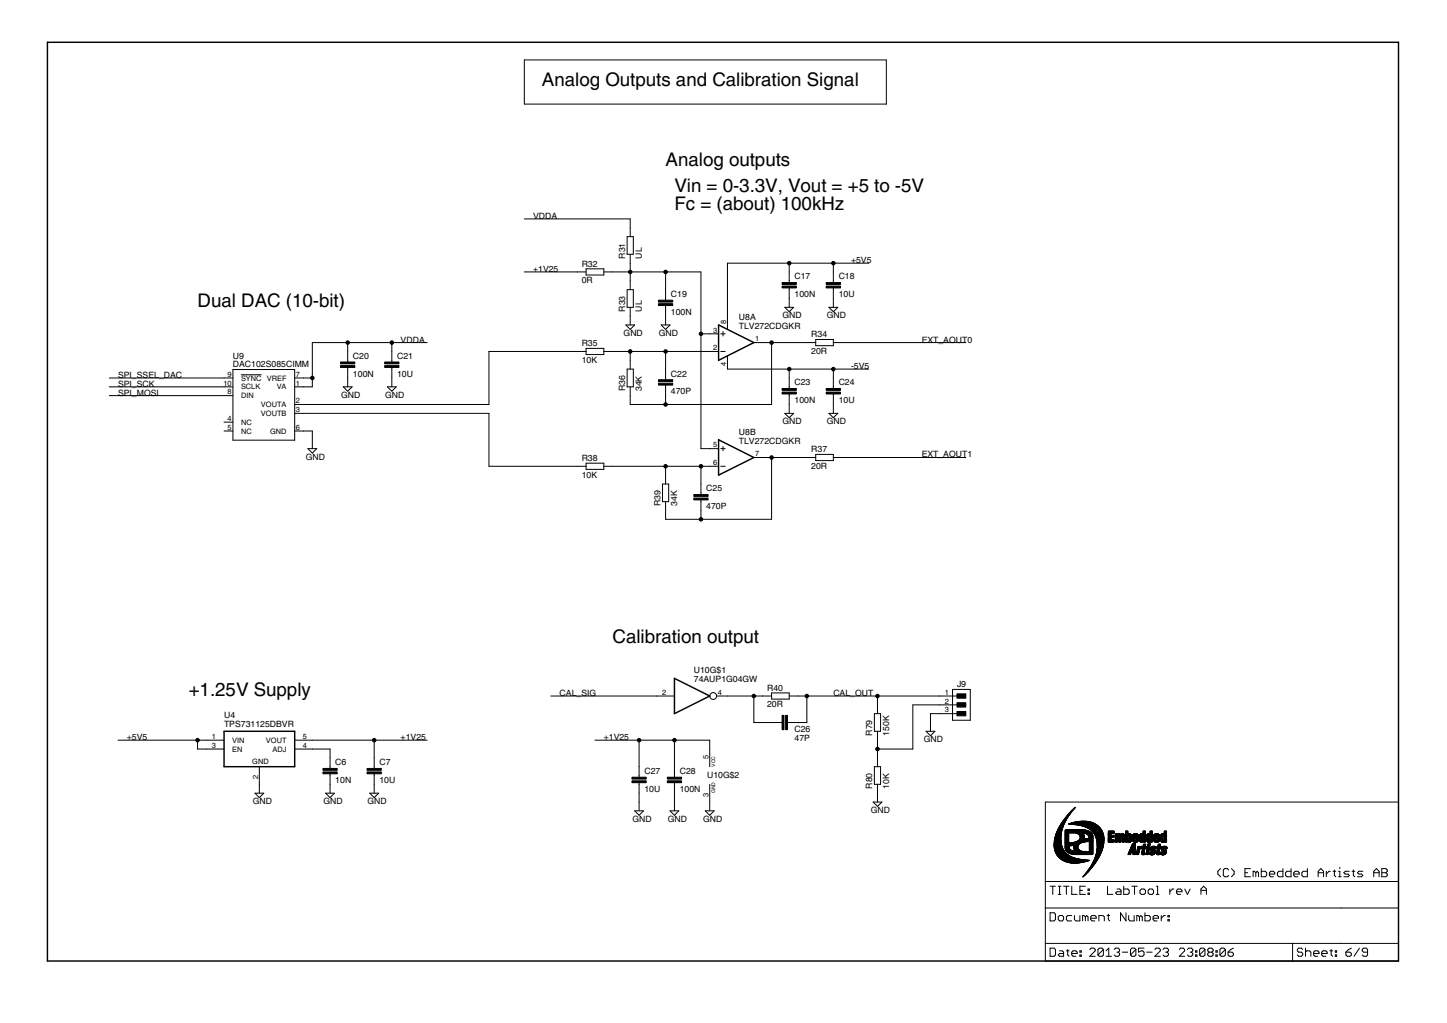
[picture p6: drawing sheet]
<svg xmlns="http://www.w3.org/2000/svg" width="297mm" height="210mm" viewBox="0 0 297 210" stroke-linecap="round" stroke-linejoin="round" font-family="sans-serif">
<defs><g id="words">
<g font-size="4.4">
<text x="111.3" y="17.7">Analog Outputs and Calibration Signal</text>
<text x="136.6" y="34">Analog outputs</text>
<text x="138.4" y="39.5">Vin = 0-3.3V, Vout = +5 to -5V</text>
<text x="138.4" y="43.1">Fc = (about) 100kHz</text>
<text x="40.6" y="63.1">Dual DAC (10-bit)</text>
<text x="125.8" y="131.9">Calibration output</text>
<text x="38.7" y="142.8">+1.25V Supply</text>
</g>
<g font-size="2.1">
<text x="109.4" y="44.9">VDDA</text>
<text x="128.3" y="53.1" transform="rotate(-90 128.3 53.1)">R31</text>
<text x="131.7" y="53.1" transform="rotate(-90 131.7 53.1)">UL</text>
<text x="174.7" y="54">+5V5</text>
<text x="109.4" y="55.8">+1V25</text>
<text x="119.4" y="58.2">0R</text>
<text x="119.4" y="54.7">R32</text>
<text x="163.1" y="57.3">C17</text>
<text x="172.2" y="57.3">C18</text>
<text x="128.3" y="64" transform="rotate(-90 128.3 64)">R33</text>
<text x="131.7" y="64" transform="rotate(-90 131.7 64)">UL</text>
<text x="137.7" y="64.6">100N</text>
<text x="137.7" y="61">C19</text>
<text x="151.7" y="65.7">U8A</text>
<text x="160.7" y="65.3">GND</text>
<text x="163.1" y="61">100N</text>
<text x="169.7" y="65.3">GND</text>
<text x="172.2" y="61">10U</text>
<text x="82.2" y="70.3">VDDA</text>
<text x="119.4" y="71">R35</text>
<text x="128" y="68.9">GND</text>
<text x="135.3" y="68.9">GND</text>
<text x="151.7" y="67.6">TLV272CDGKR</text>
<text x="166.5" y="69.2">R34</text>
<text x="189.2" y="70.3">EXT_AOUT0</text>
<text x="24.2" y="77.6">SPI_SSEL_DAC</text>
<text x="47.8" y="75.3">DAC102S085CIMM</text>
<text x="47.8" y="73.6">U9</text>
<text x="72.5" y="77.3">100N</text>
<text x="72.5" y="73.7">C20</text>
<text x="81.5" y="77.3">10U</text>
<text x="81.5" y="73.7">C21</text>
<text x="119.4" y="74.5">10K</text>
<text x="137.7" y="77.3">C22</text>
<text x="166.5" y="72.7">20R</text>
<text x="174.7" y="75.7">-5V5</text>
<text x="24.2" y="79.4">SPI_SCK</text>
<text x="24.2" y="81.2">SPI_MOSI</text>
<text x="70" y="81.6">GND</text>
<text x="79.1" y="81.6">GND</text>
<text x="128.3" y="80.3" transform="rotate(-90 128.3 80.3)">R36</text>
<text x="131.7" y="80.3" transform="rotate(-90 131.7 80.3)">34K</text>
<text x="137.7" y="80.9">470P</text>
<text x="163.1" y="82.7">100N</text>
<text x="163.1" y="79.1">C23</text>
<text x="172.2" y="82.7">10U</text>
<text x="172.2" y="79.1">C24</text>
<text x="151.7" y="89.2">U8B</text>
<text x="160.7" y="87.1">GND</text>
<text x="169.7" y="87.1">GND</text>
<text x="62.8" y="94.3">GND</text>
<text x="119.4" y="94.6">R38</text>
<text x="151.7" y="91.1">TLV272CDGKR</text>
<text x="166.5" y="92.8">R37</text>
<text x="189.2" y="93.9">EXT_AOUT1</text>
<text x="119.4" y="98">10K</text>
<text x="145" y="100.8">C25</text>
<text x="166.5" y="96.2">20R</text>
<text x="135.6" y="103.8" transform="rotate(-90 135.6 103.8)">R39</text>
<text x="139" y="103.8" transform="rotate(-90 139 103.8)">34K</text>
<text x="145" y="104.5">470P</text>
<text x="114.9" y="142.8">CAL_SIG</text>
<text x="142.4" y="139.9">74AUP1G04GW</text>
<text x="142.4" y="138">U10G$1</text>
<text x="157.5" y="141.7">R40</text>
<text x="171.1" y="142.8">CAL_OUT</text>
<text x="196.5" y="141">J9</text>
<text x="46" y="149.2">TPS731125DBVR</text>
<text x="46" y="147.3">U4</text>
<text x="157.5" y="145.2">20R</text>
<text x="26.1" y="151.9">+5V5</text>
<text x="82.2" y="151.9">+1V25</text>
<text x="123.9" y="151.9">+1V25</text>
<text x="163.1" y="152">47P</text>
<text x="163.1" y="150.2">C26</text>
<text x="179.1" y="151" transform="rotate(-90 179.1 151)">R79</text>
<text x="182.5" y="151" transform="rotate(-90 182.5 151)">150K</text>
<text x="189.7" y="152.3">GND</text>
<text x="68.8" y="160.7">10N</text>
<text x="68.8" y="157">C6</text>
<text x="77.9" y="160.7">10U</text>
<text x="77.9" y="157">C7</text>
<text x="132.3" y="158.9">C27</text>
<text x="139.5" y="158.9">C28</text>
<text x="145.2" y="159.7">U10G$2</text>
<text x="179.1" y="161.8" transform="rotate(-90 179.1 161.8)">R80</text>
<text x="182.5" y="161.8" transform="rotate(-90 182.5 161.8)">10K</text>
<text x="51.9" y="165">GND</text>
<text x="66.4" y="165">GND</text>
<text x="75.4" y="165">GND</text>
<text x="132.3" y="162.5">10U</text>
<text x="139.5" y="162.5">100N</text>
<text x="178.8" y="166.8">GND</text>
<text x="129.8" y="168.6">GND</text>
<text x="137.1" y="168.6">GND</text>
<text x="144.3" y="168.6">GND</text>
</g>
<g font-size="1.8">
<text x="146.4" y="71.9">2</text>
<text x="146.4" y="68.2">3</text>
<text x="149.1" y="66.4" transform="rotate(-90 149.1 66.4)">8</text>
<text x="155" y="70">1</text>
<text x="46.7" y="77.3">9</text>
<text x="60.7" y="77.3">7</text>
<text x="149.1" y="75" transform="rotate(-90 149.1 75)">4</text>
<text x="45.9" y="79.1">10</text>
<text x="46.7" y="80.9">8</text>
<text x="49.5" y="78.1">SYNC VREF</text>
<text x="49.5" y="79.9">SCLK</text>
<text x="49.5" y="81.7">DIN</text>
<text x="53.6" y="83.5">VOUTA</text>
<text x="56.8" y="79.9">VA</text>
<text x="60.7" y="79.1">1</text>
<text x="60.7" y="82.7">2</text>
<text x="46.7" y="86.4">4</text>
<text x="46.7" y="88.2">5</text>
<text x="49.5" y="87.2">NC</text>
<text x="49.5" y="89">NC</text>
<text x="53.6" y="85.3">VOUTB</text>
<text x="55.4" y="89">GND</text>
<text x="60.7" y="88.2">6</text>
<text x="60.7" y="84.6">3</text>
<text x="146.4" y="95.4">6</text>
<text x="146.4" y="91.8">5</text>
<text x="155" y="93.6">7</text>
<text x="135.9" y="142.6">2</text>
<text x="147.4" y="142.6">4</text>
<text x="193.9" y="142.6">1</text>
<text x="193.9" y="144.4">2</text>
<text x="193.9" y="146.2">3</text>
<text x="43.5" y="151.6">1</text>
<text x="43.5" y="153.4">3</text>
<text x="47.7" y="152.4">VIN</text>
<text x="47.7" y="154.2">EN</text>
<text x="54.6" y="152.4">VOUT</text>
<text x="55.9" y="154.2">ADJ</text>
<text x="62.2" y="151.6">5</text>
<text x="62.2" y="153.4">4</text>
<text x="145.4" y="155.6" transform="rotate(-90 145.4 155.6)">5</text>
<text x="51.8" y="156.8">GND</text>
<text x="53" y="159.8" transform="rotate(-90 53 159.8)">2</text>
<text x="145.4" y="163.4" transform="rotate(-90 145.4 163.4)">3</text>
</g>
<g font-size="1.2">
<text x="146.8" y="157.3" transform="rotate(-90 146.8 157.3)">VCC</text>
<text x="146.8" y="162.7" transform="rotate(-90 146.8 162.7)">GND</text>
</g>
</g></defs>
<g fill="#000" stroke="#000" stroke-width=".21">
<path d="M107.6 12.3h74.3zM181.9 12.3v9.1zM107.6 12.3v9.1zM107.6 21.4h74.3zM118.5 55.8h1.8zM107.6 55.8h10.9zM120.3 56.4h3.7zM120.3 55.2v1.2zM120.3 55.2h3.7zM124 55.2v1.2zM124 55.8h1.8zM125.8 55.8h3.6z"/>
<path d="M128.7 48.6v3.6zM128.7 59.4v3.7zM129.4 46.7v1.9zM129.4 52.2v1.8zM129.4 57.6v1.8zM129.4 44.9v1.8zM107.6 44.9h21.8zM129.4 54v1.8zM129.4 55.8v1.8zM130 48.6v3.6zM128.7 48.6h1.3zM128.7 52.2h1.3z"/>
<path d="M128.7 59.4h1.3zM136.6 59.4v1.8zM129.4 55.8h7.2zM136.6 55.8v3.6zM136.6 55.8h7.3zM149.3 54v10.9zM162 55.8v1.8zM162 57.6v.4zM162 59.1v.3zM162 54v1.8zM149.3 54h12.7zM171.1 55.8v1.8z"/>
<path d="M171.1 57.6v.4zM171.1 59.1v.3zM162 54h9.1zM171.1 54v1.8zM171.1 54h7.2zM46 77.6h1.8zM46 79.4h1.8zM22.4 79.4h23.6zM22.4 77.6h23.6zM47.8 75.8h12.7zM47.8 75.8v14.5zM49.5 76.9h4.2z"/>
<path d="M60.5 75.8v14.5zM60.5 79.4h1.8zM60.5 77.6h1.8zM62.3 77.6h1.8zM62.3 79.4h1.8zM64.1 70.3v7.3zM64.1 70.3h7.3zM64.1 77.6v1.8zM70.5 79.4h1.8zM71.4 72.1v1.8zM71.4 75.7v1.9zM71.4 73.9v.4z"/>
<path d="M71.4 75.4v.3zM71.4 77.6v1.8zM71.4 70.3v1.8zM71.4 70.3h9zM71.4 80.3l.9-.9zM79.5 79.4h1.8zM80.4 72.1v1.8zM80.4 75.7v1.9zM80.4 73.9v.4zM80.4 75.4v.3zM80.4 77.6v1.8zM80.4 70.3h7.3z"/>
<path d="M80.4 70.3v1.8zM80.4 80.3l.9-.9zM118.5 72.1h1.8zM100.4 72.1h18.1zM120.3 72.7h3.7zM120.3 71.5v1.2zM120.3 71.5h3.7zM124 71.5v1.2zM124 72.1h1.8zM128.5 66.7h1.8zM128.7 75.7v3.7zM129.4 73.9v1.8z"/>
<path d="M129.4 63.1v1.8zM129.4 64.9v1.8zM128.5 66.7l.9 .9zM125.8 72.1h3.6zM129.4 72.1v1.8zM130 75.7v3.7zM128.7 75.7h1.3zM128.7 79.4h1.3zM130 59.4v3.7zM128.7 63.1h1.3zM130.3 66.7l-.9 .9zM135.7 66.7h1.8z"/>
<path d="M136.6 75.7v1.9zM136.6 77.6v.3zM136.6 79v.4zM136.6 63.1v1.8zM136.6 61.2v.4zM136.6 62.7v.4zM136.6 64.9v1.8zM135.7 66.7l.9 .9zM129.4 72.1h7.2zM136.6 72.1v3.6zM137.5 66.7l-.9 .9zM143.9 55.8v12.7z"/>
<path d="M143.9 68.5v23.6zM145.7 72.1h1.8zM145.7 68.5h1.8zM136.6 72.1h9.1zM143.9 68.5h1.8zM148 68.5h.9zM148 72.1h.9zM148.4 68v.9zM149.3 66.7v.8zM149.3 73.1v.8zM149.3 64.9v1.8zM149.3 73.9v1.8z"/>
<path d="M154.7 70.3h1.9zM156.6 70.3h1.8zM158.4 70.3h7.2zM161.1 63.1h1.8zM162 77.6v1.8zM162 79.4v.3zM162 59.4v1.8zM162 61.2v1.9zM161.1 63.1l.9 .9zM162 75.7v1.9zM149.3 75.7h12.7zM162.9 63.1l-.9 .9z"/>
<path d="M165.6 70.3h1.8zM167.4 70.9h3.7zM167.4 69.7v1.2zM170.2 63.1h1.8zM167.4 69.7h3.7zM171.1 69.7v1.2zM171.1 77.6v1.8zM171.1 79.4v.3zM171.1 59.4v1.8zM171.1 61.2v1.9zM170.2 63.1l.9 .9zM162 75.7h9.1z"/>
<path d="M171.1 75.7v1.9zM172 63.1l-.9 .9zM171.1 70.3h1.8zM172.9 70.3h25.4zM171.1 75.7h7.2zM46 81.2h1.8zM46 86.6h1.8zM46 88.4h1.8zM22.4 81.2h23.6zM47.8 90.3h12.7zM60.5 88.4h1.8zM60.5 83h1.8z"/>
<path d="M60.5 84.8h1.8zM62.3 88.4h1.8zM62.3 83h38.1zM63.2 92.1h1.8zM64.1 90.2v1.9zM63.2 92.1l.9 .9zM64.1 88.4v1.8zM65 92.1l-.9 .9zM70.5 79.4l.9 .9zM79.5 79.4l.9 .9zM100.4 72.1v10.9zM100.4 84.8v10.9z"/>
<path d="M62.3 84.8h38.1zM118.5 95.7h1.8zM100.4 95.7h18.1zM120.3 96.3h3.7zM120.3 95v1.3zM120.3 95h3.7zM124 95v1.3zM124 95.7h1.8zM125.8 95.7h10.8zM129.4 79.4v1.8zM129.4 81.2v1.8zM129.4 83h7.2z"/>
<path d="M136 99.3v3.6zM136.6 79.4v1.8zM136.6 97.5v1.8zM136.6 81.2v1.8zM136.6 83h21.8zM136.6 95.7v1.8zM136.6 95.7h7.3zM136 99.3h1.3zM143.9 99.3v1.8zM143.9 95.7v3.6zM143.9 95.7h1.8zM145.7 95.7h1.8z"/>
<path d="M145.7 92.1h1.8zM143.9 92.1h1.8zM148 92.1h.9zM148 95.7h.9zM148.4 91.6v.9zM154.7 93.9h1.9zM158.4 70.3v12.7zM156.6 93.9h1.8zM161.1 84.8h1.8zM162 81.2v1.8zM162 80.8v.4zM162 83v1.8z"/>
<path d="M161.1 84.8l.9 .9zM162 85.7l.9-.9zM165.6 93.9h1.8zM158.4 93.9h7.2zM167.4 94.5h3.7zM167.4 93.2v1.3zM170.2 84.8h1.8zM167.4 93.2h3.7zM171.1 93.2v1.3zM171.1 81.2v1.8zM171.1 80.8v.4zM171.1 83v1.8z"/>
<path d="M170.2 84.8l.9 .9zM171.1 85.7l.9-.9zM171.1 93.9h1.8zM172.9 93.9h25.4zM136.6 102.9v1.9zM136.6 104.8v1.8zM136.6 106.6h7.3zM137.3 99.3v3.6zM136 102.9h1.3zM143.9 102.9v1.9zM143.9 101.1v.4zM143.9 102.6v.3z"/>
<path d="M143.9 104.8v1.8zM143.9 106.6h14.5zM158.4 93.9v12.7zM24.2 151.9h16.4zM40.6 151.9v1.8zM42.4 151.9h3.6zM42.4 153.7h3.6zM40.6 151.9h1.8zM40.6 153.7h1.8zM60.5 151.9h3.6zM60.5 153.7h3.6zM64.1 151.9h12.7z"/>
<path d="M64.1 153.7h3.7zM67.8 155.5v1.8zM67.8 157.3v.4zM67.8 158.7v.4zM67.8 153.7v1.8zM76.8 155.5v1.8zM76.8 157.3v.4zM76.8 158.7v.4zM76.8 151.9v3.6zM76.8 151.9h10.9zM131.2 157.3v1.8zM131.2 159.1v.4z"/>
<path d="M122.1 151.9h9.1zM131.2 151.9v5.4zM134.8 142.8h3.7zM113.1 142.8h21.7zM138.5 157.3v1.8zM138.5 159.1v.4zM131.2 151.9h7.3zM138.5 151.9v5.4zM145.7 153.7v3.6zM145.7 151.9v1.8zM138.5 151.9h7.2zM147.1 142.8h2.2z"/>
<path d="M149.3 142.8h5.4zM154.7 142.8h1.9zM154.7 142.8v5.5zM156.6 142.8h1.8zM158.4 143.4h3.6zM158.4 142.2v1.2zM158.4 148.3h1.8zM154.7 148.3h3.7zM160.2 148.3h.3zM158.4 142.2h3.6zM162 142.2v1.2zM161.6 148.3h.4z"/>
<path d="M162 142.8h1.8zM162 148.3h1.8zM163.8 142.8h1.8zM165.6 142.8v5.5zM163.8 148.3h1.8zM165.6 142.8h14.5zM179.5 146.4v3.7zM179.5 157.3v3.6zM180.1 144.6v1.8zM180.1 150.1v1.8zM180.1 155.5v1.8zM180.1 142.8h12.7z"/>
<path d="M180.1 142.8v1.8zM180.1 153.7v1.8zM180.1 151.9v1.8zM180.8 146.4v3.7zM179.5 146.4h1.3zM179.5 150.1h1.3zM179.5 157.3h1.3zM187.4 144.6v9.1zM180.1 153.7h7.3zM190.1 150.1h1.8zM191 148.3v1.8zM190.1 150.1l.9 .9z"/>
<path d="M191 146.4v1.9zM191.9 150.1l-.9 .9zM192.8 142.8h3.6zM192.8 144.6h3.6zM192.8 146.4h3.6zM191 146.4h1.8zM187.4 144.6h5.4zM195.5 141.5v6.3zM195.5 147.8h3.7zM199.2 141.5v6.3zM195.5 141.5h3.7zM52.3 162.8h1.8z"/>
<path d="M53.2 160.9v1.9zM52.3 162.8l.9 .9zM53.2 157.3v3.6zM54.1 162.8l-.9 .9zM66.8 162.8h1.8zM67.8 159.1v1.8zM67.8 160.9v1.9zM66.8 162.8l1 .9zM68.6 162.8l-.8 .9zM75.9 162.8h1.8zM76.8 160.9v1.9zM75.9 162.8l.9 .9z"/>
<path d="M76.8 159.1v1.8zM77.7 162.8l-.9 .9zM130.3 166.4h1.8zM131.2 160.9v1.9zM131.2 160.6v.3zM131.2 164.6v1.8zM130.3 166.4l.9 .9zM131.2 162.8v1.8zM131.2 167.3l.9-.9zM137.5 166.4h1.8zM138.5 160.9v1.9zM138.5 160.6v.3z"/>
<path d="M138.5 164.6v1.8zM137.5 166.4l1 .9zM138.5 162.8v1.8zM139.3 166.4l-.8 .9zM144.8 166.4h1.8zM145.7 164.6v1.8zM144.8 166.4l.9 .9zM145.7 160.9v3.7zM146.6 166.4l-.9 .9zM179.2 164.6h1.8zM180.1 160.9v1.9zM180.1 162.8v1.8z"/>
<path d="M179.2 164.6l.9 .9zM180.8 157.3v3.6zM179.5 160.9h1.3zM180.1 165.5l.9-.9zM250 178.8v.5zM250 178.8l.5-.6zM250 179.3l.5 .6zM251.1 178.5v1.1zM251.1 179.6l.3 .3zM251.4 178.2l-.3 .3zM251.4 179.9h.5zM251.4 178.2h.5z"/>
<path d="M251.9 179.9l.3-.3zM251.9 178.2l.3 .3zM252.8 179.9l.5-.6zM253.3 178.8v.5zM252.8 178.2l.5 .6zM255.6 178.2v1.7zM255.6 179.9h1.1zM255.6 179.1h.5zM255.6 178.2h1.1zM257.2 178.8v1.1zM257.2 178.8h.3zM257.5 178.8l.3 .3z"/>
<path d="M257.8 179.1v.8zM258.1 178.8l-.3 .3zM258.1 178.8l.2 .3zM258.3 179.1v.8zM258.9 178.2v1.7zM258.9 179.9h.8zM259.7 179.9l.3-.3zM258.9 178.8h.8zM260 179.1v.5zM259.7 178.8l.3 .3zM260.6 179.1v.5zM260.9 178.8l-.3 .3z"/>
<path d="M260.6 179.6l.3 .3zM260.9 178.8h.5zM260.9 179.9h.5zM261.4 178.8l.3 .3zM261.7 179.1v.2zM260.6 179.3h1.1zM262.2 179.1v.5zM262.2 179.1l.3-.3zM262.2 179.6l.3 .3zM262.5 178.8h.9zM263.4 178.2v1.7zM262.5 179.9h.9z"/>
<path d="M263.9 179.1v.5zM264.2 178.8l-.3 .3zM263.9 179.6l.3 .3zM264.2 178.8h.8zM265 178.2v1.7zM264.2 179.9h.8zM265.6 179.1v.5zM265.9 178.8l-.3 .3zM265.6 179.6l.3 .3zM265.9 178.8h.5zM265.9 179.9h.5zM266.4 178.8l.3 .3z"/>
<path d="M266.7 179.1v.2zM265.6 179.3h1.1zM267.3 179.1v.5zM267.5 178.8l-.2 .3zM267.3 179.6l.2 .3zM267.5 178.8h.9zM268.4 178.2v1.7zM267.5 179.9h.9zM270.6 178.8v1.1zM270.6 178.8l.5-.6zM270.6 179.1h1.1zM271.1 178.2l.6 .6z"/>
<path d="M271.7 178.8v1.1zM272.3 178.8v1.1zM272.8 178.8l-.5 .5zM272.8 178.8h.3zM273.6 178.8h.6zM273.9 178.5v1.1zM273.9 179.6l.3 .3zM274.8 178.8h.2zM274.8 179.9h.5zM275 178.8v1.1zM275 177.9v.3zM275.9 179.9h.8z"/>
<path d="M275.9 179.1l.3-.3zM275.9 179.1l.3 .2zM276.2 178.8h.8zM276.7 179.9l.3-.3zM276.2 179.3h.5zM276.7 179.3l.3 .3zM277.5 178.8h.6zM277.8 178.5v1.1zM277.8 179.6l.3 .3zM278.7 179.9h.8zM278.9 178.8l-.2 .3zM278.7 179.1l.2 .2z"/>
<path d="M278.9 178.8h.9zM279.5 179.9l.3-.3zM278.9 179.3h.6zM279.5 179.3l.3 .3zM282 178.8v1.1zM282 178.8l.6-.6zM282 179.1h1.1zM282.6 178.2l.5 .6zM283.1 178.8v1.1zM283.7 178.2v1.7zM283.7 178.2h.8zM283.7 179.1h.8z"/>
<path d="M284.5 178.2l.3 .3zM284.5 179.1l.3 .2zM283.7 179.9h.8zM284.8 178.5v.3zM284.8 178.8l-.3 .3zM284.8 179.3v.3zM284.8 179.6l-.3 .3zM214.6 164.6h72.5zM287.1 164.6v16.3zM214.6 197.2h50.7zM214.6 193.6v3.6zM214.6 193.6h50.7z"/>
<path d="M214.6 186.3v7.3zM214.6 180.9v5.4zM214.6 180.9h72.5zM214.6 164.6v16.3zM215.6 194.5v1.7zM215.6 196.2h.8zM215.6 181.8h1.1zM215.6 187.3v1.7zM215.6 189h.8zM216.1 181.8v1.7zM216.4 196.2l.3-.3zM215.6 194.5h.8z"/>
<path d="M216.4 189l.3-.3zM215.6 187.3h.8zM216.7 194.8v1.1zM216.4 194.5l.3 .3zM216.7 187.6v1.1zM216.4 187.3l.3 .3zM217.5 195.6l-.3 .3zM217.2 183.5h.6zM217.2 181.8h.6zM217.2 188.1v.6zM217.2 188.7l.3 .3zM217.5 195.1h.6z"/>
<path d="M217.2 195.9l.3 .3zM217.5 195.6h.8zM217.5 181.8v1.7zM217.5 189h.6zM217.5 187.9l-.3 .2zM218.1 195.1l.2 .3zM218.1 189l.2-.3zM217.5 187.9h.6zM218.3 195.4v.8zM217.5 196.2h.8zM218.3 181.8h1.2zM218.3 188.1v.6z"/>
<path d="M218.1 187.9l.2 .2zM218.9 195.1h.6zM218.9 181.8v1.7zM218.9 188.1v.6zM218.9 188.7l.3 .3zM219.2 194.8v1.1zM219.2 195.9l.3 .3zM219.2 187.9l-.3 .2zM219.2 189h.8zM220 195.4v.5zM220 195.4l.3-.3zM220 181.8v1.7z"/>
<path d="M220 183.5h1.1zM219.2 187.9h.8zM220 195.9l.3 .3zM220.3 195.1h.6zM220.6 187.9v.8zM220.6 188.7l.3 .3zM220.3 196.2h.6zM220.9 195.1l.2 .3zM220.9 189h.8zM221.1 195.4v.2zM220 195.6h1.1zM221.7 195.1h.3z"/>
<path d="M221.7 195.1v.3zM221.7 195.9h.3zM221.7 195.9v.3zM221.7 181.8v1.7zM221.7 183.5h1.1zM221.7 182.7h.5zM221.7 187.9v1.1zM222 195.1v.3zM221.7 195.4h.3zM222 195.9v.3zM221.7 196.2h.3zM222.2 187.9v1.1z"/>
<path d="M222.2 187.9h.3zM222.5 187.9l.3 .2zM221.7 181.8h1.1zM222.8 188.1v.9zM222.8 188.1l.3-.2zM223.1 187.9l.3 .2zM223.4 182.4h.2zM223.4 182.4v.3zM223.4 183.2h.2zM223.4 183.2v.3zM223.4 188.1v.9zM223.6 182.4v.3z"/>
<path d="M223.4 182.7h.2zM223.6 183.2v.3zM223.4 183.5h.2zM223.7 196.2l1.1-1.1zM223.9 188.1v.6zM223.9 188.1l.3-.2zM224 194.5l-.3 .3zM223.9 188.7l.3 .3zM224.2 187.9h.5zM224 194.5h.6zM224.2 189h.5zM224.7 187.9l.3 .2z"/>
<path d="M223.7 196.2h1.1zM224.8 194.8v.3zM224.6 194.5l.2 .3zM225 188.1v.3zM223.9 188.4h1.1zM225.4 194.8v1.1zM225.4 194.8l.3-.3zM225.4 195.9l1.1-1.1zM225.6 187.9v1.1zM225.6 187.9h.8zM225.7 194.5h.5zM225.4 195.9l.3 .3z"/>
<path d="M226.2 194.5l.3 .3zM225.7 196.2h.5zM226.4 187.9l.3 .2zM226.5 194.8v1.1zM226.5 195.9l-.3 .3zM226.7 188.1v.9zM227.6 194.5l-.5 .6zM227.1 196.2h1.1zM227.2 187.9h.6zM227.4 181.8v1.7zM227.4 183.5h1.1zM227.5 187.6v1.1z"/>
<path d="M227.5 188.7l.3 .3zM227.6 194.5v1.7zM228.7 194.8l.3-.3zM229 194.5h.6zM228.7 195.9l.3 .3zM229 183.2l.3-.2zM229.3 182.4h.5zM229 183.2l.3 .3zM229.3 183h.8zM229.6 194.5l.2 .3zM229.3 195.4h.3zM229.6 195.4l.2 .2z"/>
<path d="M229 196.2h.6zM229.8 194.8v.3zM229.8 195.1l-.2 .3zM229.8 195.6v.3zM229.8 195.9l-.2 .3zM229.8 182.4l.3 .3zM230 187.3v1.7zM230 187.3l1.1 1.7zM230.1 182.7v.8zM229.3 183.5h.8zM230.4 195.4h1.1zM230.7 181.8v1.7z"/>
<path d="M230.7 183.5h.8zM231.1 187.3v1.7zM231.5 183.5l.3-.3zM230.7 182.4h.8zM231.7 187.9v.8zM231.7 188.7l.3 .3zM231.8 182.7v.5zM231.5 182.4l.3 .3zM232 189h.8zM232.1 194.8v1.1zM232.1 194.8l.2-.3zM233.2 194.8l-1.1 1.1z"/>
<path d="M232.3 194.5h.6zM232.1 195.9l.2 .3zM232.3 181.8h1.2zM232.8 187.9v1.1zM232.9 194.5l.3 .3zM232.3 196.2h.6zM232.9 181.8v1.7zM233.2 194.8v1.1zM233.2 195.9l-.3 .3zM233.4 187.9v1.1zM233.4 187.9h.2zM233.6 187.9l.3 .2z"/>
<path d="M233.7 194.5v.9zM233.7 195.4l.6-.3zM233.9 188.1v.9zM233.9 188.1l.3-.2zM233.7 195.9l.3 .3zM234 182.7v.5zM234 183.2l.3 .3zM234.2 187.9l.3 .2zM234.3 195.1h.3zM234.3 183.5h.5zM234.3 182.4l-.3 .3zM234.5 188.1v.9z"/>
<path d="M234.6 195.1l.2 .3zM234 196.2h.6zM233.7 194.5h1.1zM234.8 195.4v.5zM234.8 195.9l-.2 .3zM234.8 183.5l.3-.3zM234.3 182.4h.5zM235 187.3v1.7zM235 189h.9zM235.1 182.7v.5zM234.8 182.4l.3 .3zM235.4 195.4h1.1z"/>
<path d="M235.7 182.7v.5zM235.7 183.2l.3 .3zM235.9 189l.2-.3zM235 187.9h.9zM236 183.5h.5zM236 182.4l-.3 .3zM236.1 188.1v.6zM235.9 187.9l.2 .2zM236.8 183.2l-.3 .3zM236 182.4h.5zM236.7 188.1v.6zM237 187.9l-.3 .2z"/>
<path d="M236.8 182.7v.5zM236.5 182.4l.3 .3zM236.7 188.7l.3 .3zM237 187.9h.5zM237.1 196.2l1.1-1.1zM237.3 194.5l-.2 .3zM237.4 181.8h.2zM237.4 183.5h.5zM237 189h.5zM237.5 187.9l.3 .2zM237.6 181.8v1.7zM237.8 188.1v.3z"/>
<path d="M236.7 188.4h1.1zM237.3 194.5h.6zM237.1 196.2h1.1zM238.2 194.8v.3zM237.9 194.5l.3 .3zM238.4 187.9v1.1zM238.4 188.4l.5-.5zM238.7 194.8l.3-.3zM238.9 187.9h.3zM239 194.5h.6zM238.7 195.9l.3 .3zM239.6 194.5l.3 .3z"/>
<path d="M239.3 195.4h.3zM239.6 195.4l.3 .2zM239 196.2h.6zM239.8 187.9h.2zM239.8 187.9v.2zM239.8 188.7h.2zM239.8 188.7v.3zM239.9 194.8v.3zM239.6 195.4l.3-.3zM239.9 195.6v.3zM239.6 196.2l.3-.3zM240 187.9v.2z"/>
<path d="M239.8 188.1h.2zM240 188.7v.3zM239.8 189h.2zM240.1 182.4v1.1zM240.1 183l.6-.6zM240.7 182.4h.3zM241.5 182.7v.5zM241.5 182.7l.3-.3zM241.5 183.2l.3 .3zM241.8 182.4h.6zM243.2 195.1l-1.1 1.1zM242.4 194.5l-.3 .3z"/>
<path d="M241.8 183.5h.6zM242.4 182.4l.2 .3zM242.6 182.7v.3zM241.5 183h1.1zM242.4 194.5h.5zM242.1 196.2h1.1zM243.2 194.8v.3zM242.9 194.5l.3 .3zM243.2 182.4l.6 1.1zM243.8 194.8l.2-.3zM244.3 182.4l-.5 1.1zM244 194.5h.6z"/>
<path d="M243.8 195.9l.2 .3zM244.6 194.5l.3 .3zM244.3 195.4h.3zM244.6 195.4l.3 .2zM244 196.2h.6zM244.9 194.8v.3zM244.9 195.1l-.3 .3zM244.9 195.6v.3zM244.9 195.9l-.3 .3zM245.4 195.1h.3zM245.4 195.1v.3zM245.4 195.9h.3z"/>
<path d="M245.4 195.9v.3zM245.7 195.1v.3zM245.4 195.4h.3zM245.7 195.9v.3zM245.4 196.2h.3zM246.3 194.8v1.1zM246.3 194.8l.2-.3zM247.4 194.8l-1.1 1.1zM246.5 194.5h.6zM246.3 195.9l.2 .3zM246.5 182.4v1.1zM246.5 182.4l.6-.6z"/>
<path d="M246.5 182.7h1.1zM247.1 194.5l.3 .3zM246.5 196.2h.6zM247.1 181.8l.5 .6zM247.4 194.8v1.1zM247.4 195.9l-.3 .3zM247.6 182.4v1.1zM247.9 194.8l.3-.3zM247.9 195.6v.3zM247.9 195.6l.3-.2zM247.9 194.8v.3zM248.2 194.5h.6z"/>
<path d="M247.9 195.9l.3 .3zM247.9 195.1l.3 .3zM248.2 195.4h.6zM248.8 194.5l.2 .3zM248.8 195.4l.2 .2zM248.2 196.2h.6zM249 194.8v.3zM249 195.1l-.2 .3zM249 195.6v.3zM249 195.9l-.2 .3zM249.6 195.1h.3zM249.6 195.1v.3z"/>
<path d="M249.6 195.9h.3zM249.6 195.9v.3zM249.9 195.1v.3zM249.6 195.4h.3zM249.9 195.9v.3zM249.6 196.2h.3zM250.4 194.8v1.1zM250.4 194.8l.3-.3zM250.4 195.9l1.1-1.1zM250.7 194.5h.5zM250.4 195.9l.3 .3zM251.2 194.5l.3 .3z"/>
<path d="M250.7 196.2h.5zM251.5 194.8v1.1zM251.2 196.2l.3-.3zM252.1 195.4v.5zM252.1 195.9l.3 .3zM252.4 196.2h.5zM252.6 194.8l-.5 .6zM252.9 196.2l.3-.3zM252.1 195.4h.8zM252.6 194.8l.6-.3zM253.2 195.6v.3zM252.9 195.4l.3 .2z"/>
<path d="M265.3 193.6v3.6zM265.3 193.6h10zM265.3 197.2h21.8zM266.3 194.8v.3zM266.3 195.1l.3 .3zM266.6 194.5l-.3 .3zM266.6 195.4h.5zM266.3 195.9l.3 .3zM266.6 194.5h.5zM267.1 195.4l.3 .2zM266.6 196.2h.5zM267.1 194.5l.3 .3z"/>
<path d="M267.4 195.6v.3zM267.4 195.9l-.3 .3zM268 194.5v1.7zM268 195.4l.3-.3zM268.3 195.1h.5zM268.8 195.1l.3 .3zM269.1 195.4v.8zM269.7 195.4v.5zM269.7 195.4l.2-.3zM269.7 195.9l.2 .3zM269.9 195.1h.6zM269.9 196.2h.6z"/>
<path d="M270.5 195.1l.3 .3zM270.8 195.4v.2zM269.7 195.6h1.1zM271.3 195.4v.5zM271.3 195.4l.3-.3zM271.3 195.9l.3 .3zM271.6 195.1h.6zM271.6 196.2h.6zM272.2 195.1l.2 .3zM272.4 195.4v.2zM271.3 195.6h1.1zM273 195.1h.6z"/>
<path d="M273.3 194.8v1.1zM273.3 195.9l.3 .3zM274.1 195.1h.3zM274.1 195.1v.3zM274.1 195.9h.3zM274.1 195.9v.3zM274.4 195.1v.3zM274.1 195.4h.3zM274.4 195.9v.3zM274.1 196.2h.3zM214.6 186.3h60.7zM275.3 193.6h11.8z"/>
<path d="M276.3 195.4v.5zM276.3 195.9l.3 .3zM276.6 196.2h.5zM276.8 194.8l-.5 .6zM277.1 196.2l.3-.3zM276.3 195.4h.8zM276.8 194.8l.6-.3zM277.4 195.6v.3zM277.1 195.4l.3 .2zM279.1 194.5l-1.1 1.7zM279.6 195.9l.3 .3zM279.6 194.8v.3z"/>
<path d="M279.6 195.1l.3 .3zM279.9 196.2h.6zM279.9 194.5l-.3 .3zM279.9 195.4h.8zM280.5 196.2l.2-.3zM279.9 194.5h.6zM280.7 194.8v1.1zM280.5 194.5l.2 .3zM275.3 186.3h11.8zM287.1 186.3v7.3zM287.1 193.6v3.6zM287.1 180.9v5.4z"/>
<circle cx="129.4" cy="55.8" r=".36"/>
<circle cx="136.6" cy="55.8" r=".36"/>
<circle cx="162" cy="54" r=".36"/>
<circle cx="171.1" cy="54" r=".36"/>
<circle cx="64.1" cy="77.6" r=".36"/>
<circle cx="71.4" cy="70.3" r=".36"/>
<circle cx="80.4" cy="70.3" r=".36"/>
<circle cx="129.4" cy="72.1" r=".36"/>
<circle cx="136.6" cy="72.1" r=".36"/>
<circle cx="143.9" cy="68.5" r=".36"/>
<circle cx="158.4" cy="70.3" r=".36"/>
<circle cx="162" cy="75.7" r=".36"/>
<circle cx="171.1" cy="75.7" r=".36"/>
<circle cx="136.6" cy="95.7" r=".36"/>
<circle cx="136.6" cy="83" r=".36"/>
<circle cx="143.9" cy="95.7" r=".36"/>
<circle cx="158.4" cy="93.9" r=".36"/>
<circle cx="143.9" cy="106.6" r=".36"/>
<circle cx="40.6" cy="151.9" r=".36"/>
<circle cx="76.8" cy="151.9" r=".36"/>
<circle cx="131.2" cy="151.9" r=".36"/>
<circle cx="138.5" cy="151.9" r=".36"/>
<circle cx="154.7" cy="142.8" r=".36"/>
<circle cx="165.6" cy="142.8" r=".36"/>
<circle cx="180.1" cy="142.8" r=".36"/>
<circle cx="180.1" cy="153.7" r=".36"/>
</g>
<g fill="#000" stroke="#000" stroke-width=".3">
<path d="M9.7 8.7v188.5zM9.7 8.7h277.4zM287.1 8.7v188.5zM147.5 66.7v7.2zM147.5 73.9l7.2-3.6zM147.5 66.7l7.2 3.6zM147.5 90.2v7.3zM147.5 97.5l7.2-3.6zM147.5 90.2l7.2 3.7zM138.5 139.2l7.2 3.6zM46 157.3h14.5zM46 150.1v7.2z"/>
<path d="M60.5 150.1v7.2zM46 150.1h14.5zM138.5 139.2v7.2zM138.5 146.4l7.2-3.6zM9.7 197.2h277.4z"/>
</g>
<g fill="#000" stroke="#000" stroke-width=".21">
<path d="M160.5 58.7h3v.4h-3zM160.5 58h3v.4h-3zM169.6 58.7h2.9v.4h-2.9zM169.6 58h2.9v.4h-2.9zM69.9 75h2.9v.4h-2.9zM69.9 74.3h2.9v.4h-2.9zM79 75h2.9v.4h-2.9zM79 74.3h2.9v.4h-2.9zM135.2 78.6h2.9v.4h-2.9zM135.2 77.9h2.9v.4h-2.9zM135.2 62.3h2.9v.4h-2.9zM135.2 61.6h2.9v.4h-2.9z"/>
<path d="M160.5 79.7h3v.4h-3zM169.6 79.7h2.9v.4h-2.9zM160.5 80.5h3v.3h-3zM169.6 80.5h2.9v.3h-2.9zM142.4 102.2h3v.4h-3zM142.4 101.5h3v.4h-3zM66.3 158.4h2.9v.4h-2.9zM66.3 157.7h2.9v.4h-2.9zM75.4 158.4h2.9v.4h-2.9zM75.4 157.7h2.9v.4h-2.9zM129.7 159.5h3v.4h-3zM137 159.5h2.9v.4h-2.9z"/>
<path d="M160.5 146.8h.4v2.9h-.4zM161.3 146.8h.3v2.9h-.3zM196.4 142.4h1.9v.9h-1.9zM196.4 144.2h1.9v.9h-1.9zM196.4 146h1.9v.9h-1.9zM129.7 160.2h3v.4h-3zM137 160.2h2.9v.4h-2.9zM216.4 173.6l1.6 .1zM216.4 173.6h1.6zM216.4 173.5l1.6 .1zM216.4 173.5h1.6zM216.4 173.5h1.5z"/>
<path d="M216.4 173.4l1.5 .1zM216.4 173.4h1.5zM216.4 173.3l1.5 .1zM216.4 173.3h1.5zM216.4 173.2l1.5 .1zM216.4 173.2h1.5zM216.4 173.1l1.5 .1zM216.4 173.1h1.5zM216.4 173l1.5 .1zM216.4 173h1.5zM216.4 174h1.7zM216.4 173.9l1.7 .1z"/>
<path d="M216.4 173.8l1.7 .1zM216.4 173.8h1.7zM216.4 173.7l1.6 .1zM216.4 173.7h1.6zM216.4 172.7h1.4zM216.4 172.6l1.4 .1zM216.4 172.6h1.4zM216.4 173.9h1.7zM216.4 173h1.4zM216.4 172.9l1.4 .1zM216.4 172.9h1.4zM216.4 172.8l1.4 .1z"/>
<path d="M216.4 172.8h1.4zM216.4 172.7l1.4 .1zM216.5 174.1l1.7 .1zM216.5 174.1h1.6zM216.5 174l1.6 .1zM216.5 172.6h1.3zM216.5 172.5l1.3 .1zM216.5 172.5h1.3zM216.5 172.4l1.3 .1zM216.5 172.4h1.3zM216.5 172.3l1.3 .1zM216.5 174.3l1.8 .1z"/>
<path d="M216.5 172.3h1.3zM216.5 172.2l1.3 .1zM216.5 172.2h1.3zM216.5 172.1l1.3 .1zM216.5 174.3h1.8zM216.5 174.2l1.7 .1zM216.5 174.2h1.7zM216.5 174.4l1.9 .1zM216.5 174.4h1.8zM216.5 172.1h1.3zM216.5 172l1.3 .1zM216.5 172h1.3z"/>
<path d="M216.6 174.6h1.9zM216.6 174.5l1.8 .1zM216.6 174.5h1.8zM216.6 171.9l1.2 .1zM216.6 171.9h1.2zM216.6 171.8l1.2 .1zM216.6 174.6l1.9 .1zM216.6 171.8h1.2zM216.6 171.7l1.2 .1zM216.6 171.7h1.2zM216.6 174.7h1.9zM216.6 174.8h2z"/>
<path d="M216.6 174.7l1.9 .1zM216.6 171.6l1.2 .1zM216.6 171.6h1.2zM216.6 171.5l1.2 .1zM216.7 174.8l1.9 .1zM216.7 174.8h1.9zM216.7 171.5h1.1zM216.7 171.4l1.1 .1zM216.7 171.4h1.1zM216.7 171.3l1.1 .1zM216.7 174.9l2 .1zM216.7 174.9h2z"/>
<path d="M216.7 175l2.1 .1zM216.7 171.3h1.1zM216.7 171.2l1.1 .1zM216.7 175h2.1zM216.8 175.1h2.1zM216.8 175l2 .1zM216.8 171.2h1zM216.8 171.1l1 .1zM216.8 175.2h2.2zM216.8 175.1l2.1 .1zM216.8 171.1h1.1zM216.8 171l1.1 .1z"/>
<path d="M216.8 171h1.1zM216.9 171h1zM216.9 170.9l1 .1zM216.9 170.9h1zM216.9 170.8l1 .1zM216.9 175.3h2.2zM216.9 175.2l2.2 .1zM216.9 175.3l2.3 .1zM216.9 170.8h1zM216.9 170.7l1 .1zM217 175.4h2.2zM217 170.7h.9z"/>
<path d="M217 170.6l.9 .1zM217 175.5h2.4zM217 175.4l2.3 .1zM217 170.6h.9zM217 170.5l.9 .1zM217 170.5h1zM217.1 175.6h2.4zM217.1 175.5l2.4 .1zM217.1 170.4l.9 .1zM217.1 170.4h.9zM217.1 170.3l.9 .1zM217.1 175.6h2.5z"/>
<path d="M217.1 170.3h.9zM217.1 170.2l.9 .1zM217.1 175.6l2.5 .1zM217.2 175.7h2.5zM217.2 170.2h.9zM217.2 175.7h2.6zM217.2 170.1l.9 .1zM217.2 170.1h.9zM217.2 175.7l2.7 .1zM217.2 170l.9 .1zM217.3 175.8h2.6zM217.3 175.8l2.7 .1z"/>
<path d="M217.3 170h.8zM217.3 169.9l.8 .1zM217.3 175.9h2.8zM217.3 169.9h.8zM217.3 175.9h2.9zM217.4 169.8l.8 .1zM217.4 169.8h.8zM217.4 175.9l2.9 .1zM217.4 169.8h.7zM217.4 169.7l.8 .1zM217.4 176h3zM217.4 169.7h.8z"/>
<path d="M217.5 176h3zM217.5 169.7h.7zM217.5 169.6l.7 .1zM217.5 176l3.1 .1zM217.5 169.6h.7zM217.5 169.5l.7 .1zM217.5 169.5h.7zM217.6 176.1h3.1zM217.6 169.4l.7 .1zM217.6 176.1h3.3zM217.6 169.4h.7zM217.6 176.1l3.4 .1z"/>
<path d="M217.7 169.3l.6 .1zM217.7 169.3h.6zM217.7 176.2h3.4zM217.7 169.2l.7 .1zM217.7 176.2l3.6 .1zM217.7 169.2h.7zM217.8 169.1l.6 .1zM217.8 169.1h.6zM217.8 176.3h3.7zM217.8 176.3h3.9zM217.8 169l.7 .1zM217.8 169h.7z"/>
<path d="M217.8 176.3l4.2 .1zM217.9 168.9l.6 .1zM217.9 168.9h.6zM217.9 176.4h4.3zM217.9 168.8l.6 .1zM218 176.4h4.5zM218 168.8l.6 .1zM218 168.8h.6zM218 168.7l.6 .1zM218 176.4l4.9 .1zM218 168.7h.6zM218.1 168.6l.5 .1z"/>
<path d="M218.1 176.5h5.2zM218.1 168.6h.6zM218.1 176.5l5.6 .1zM218.1 168.5l.6 .1zM218.2 168.5h.5zM218.2 176.5l5.4 .1zM218.2 168.4l.5 .1zM218.3 168.4h.5zM218.3 168.3l.5 .1zM218.3 176.6h5.2zM218.3 168.3h.5zM218.4 176.6l5 .1z"/>
<path d="M218.4 168.2l.4 .1zM218.4 168.2l.5 .1zM218.4 168.2h.5zM218.4 176.7h4.9zM218.4 168.1l.5 .1zM218.5 168.1h.4zM218.5 176.7h4.7zM218.5 168l.5 .1zM218.5 168h.5zM218.6 176.7l4.4 .1zM218.6 168h.4zM218.6 167.9l.5 .1z"/>
<path d="M218.6 167.9h.5zM218.7 174l.8 .1zM218.7 174h.8zM218.7 173.9l.8 .1zM218.7 173.9h.8zM218.7 173.8l.8 .1zM218.7 173.8h.8zM218.7 173.7l.8 .1zM218.7 173.7h.8zM218.7 173.6l.8 .1zM218.7 173.6h.8zM218.7 173.5l.9 .1z"/>
<path d="M218.7 173.5h1.2zM218.7 173.5h1.5zM218.7 173.4l1.7 .1zM218.7 173.3l2.7 .1zM218.7 173.3h2.7zM218.7 173.2l2.8 .1zM218.7 173.2h2.8zM218.7 173.2h2.9zM218.7 173.1h3zM218.7 173l3.1 .1zM218.7 173h3.1zM218.7 173h3.2z"/>
<path d="M218.7 172.9l3.3 .1zM218.7 172.9h.7zM218.7 172.8l.7 .1zM218.7 172.8h.7zM218.7 172.7l.7 .1zM218.7 172.7h.7zM218.7 172.6l.7 .1zM218.7 172.6h.7zM218.7 172.5l.7 .1zM218.7 172.5h.7zM218.7 172.4l.7 .1zM218.7 172.4h.7z"/>
<path d="M218.7 172.3l.7 .1zM218.7 172.3h.7zM218.7 172.2l.7 .1zM218.7 172.2h.7zM218.7 172.1l.7 .1zM218.7 172.1h.7zM218.7 172l.7 .1zM218.7 172h.7zM218.7 171.9l.7 .1zM218.7 171.9h.7zM218.7 171.8l.7 .1zM218.7 171.8h.7z"/>
<path d="M218.7 171.7l.7 .1zM218.7 171.7h.7zM218.7 171.6l.7 .1zM218.7 171.6h.7zM218.7 171.5l.7 .1zM218.7 171.5h.7zM218.7 171.4l.7 .1zM218.7 171.4h.7zM218.7 171.3l.7 .1zM218.7 171.3h.7zM218.7 171.2l.7 .1zM218.7 171.2h.7z"/>
<path d="M218.7 171.1l.7 .1zM218.7 171.1h.7zM218.7 171l.7 .1zM218.7 171h.7zM218.7 170.9l.7 .1zM218.7 170.9h.7zM218.7 170.8l5.3 .1zM218.7 170.8h5.2zM218.7 170.7h5.1zM218.7 170.6l5 .1zM218.7 170.6h5zM218.7 170.5l4.9 .1z"/>
<path d="M218.7 170.5h4.8zM218.7 170.4l4.6 .1zM218.7 170.3l4.3 .1zM218.7 174.1l.9 .1zM218.7 174.1h.9zM218.7 173.4h2.7zM218.7 173.1l2.9 .1zM218.7 173.1h2.9zM218.7 170.7l5.2 .1zM218.7 170.7l5.1 .1zM218.7 170.6h4.9zM218.7 170.5h4.7z"/>
<path d="M218.7 170.4h4.5zM218.7 170.3h4.2zM218.7 167.8l.4 .1zM218.7 176.8h4.2zM218.7 174.3h1zM218.7 174.2l.9 .1zM218.7 174.2h.9zM218.7 174.3l1.1 .1zM218.7 167.8h.4zM218.7 167.7l.5 .1zM218.8 174.4h1.1zM218.8 174.4h1z"/>
<path d="M218.8 167.7h.4zM218.8 174.4l1.1 .1zM218.8 170.3h3.8zM218.8 176.8h4zM218.8 174.5h1.2zM218.8 174.5l1.4 .1zM218.8 174.5l1.2 .1zM218.8 167.6l.4 .1zM218.9 174.6h1.4zM218.9 167.6h.3zM218.9 176.8l3.7 .1zM218.9 167.6h.4z"/>
<path d="M218.9 174.6l1.5 .1zM218.9 174.6l1.7 .1zM218.9 167.5l.4 .1zM218.9 174.7h3.9zM218.9 167.5h.4zM219 167.4l.4 .1zM219 174.7l5.4 .1zM219 174.8h5.3zM219 167.4h.4zM219 176.9h3.5zM219.1 167.4h.3zM219.1 167.3l.3 .1z"/>
<path d="M219.1 167.3h.4zM219.1 174.8h5.2zM219.1 170.2l3.2 .1zM219.1 176.9l3.2 .1zM219.1 174.8l5.2 .1zM219.2 167.2l.3 .1zM219.2 174.9h5.1zM219.2 167.2h.3zM219.2 167.1l.4 .1zM219.2 174.9h5.2zM219.3 176.9l2.8 .1zM219.3 174.9l5 .1z"/>
<path d="M219.3 167.1h.3zM219.3 169l5.5 .1zM219.3 167l.3 .1zM219.4 175h4.9zM219.4 167h.2zM219.4 167h.3zM219.4 169h5.3zM219.4 166.9l.3 .1zM219.4 177h2.5zM219.4 175l4.9 .1zM219.4 169.1h5.5zM219.5 170.9h4.5z"/>
<path d="M219.5 166.9h.2zM219.5 175l4.9 .1zM219.5 166.9h.3zM219.5 166.8l.3 .1zM219.5 169h5.2zM219.5 166.8h.3zM219.6 175.1h4.7zM219.6 166.8h.2zM219.6 177l2.1 .1zM219.6 166.7l.3 .1zM219.6 166.7h.3zM219.7 166.6l.2 .1z"/>
<path d="M219.7 175.1l4.6 .1zM219.7 168.9l4.9 .1zM219.7 166.6h.3zM219.8 166.6h.2zM219.8 175.2h4.5zM219.8 168.9h4.7zM219.8 166.5l.2 .1zM219.8 166.5h.2zM219.8 166.5h.3zM219.9 177l1.4 .1zM219.9 166.4l.2 .1zM219.9 175.2h4.4z"/>
<path d="M219.9 168.8l4.6 .1zM219.9 166.4h.2zM219.9 172.9h2.2zM219.9 169.1h5zM219.9 166.3l.2 .1zM220 166.3h.2zM220 168.8l4.3 .1zM220 166.2l.3 .1zM220.1 175.2l4.2 .1zM220.1 166.2h.1zM220.1 166.2h.2zM220.2 166.1l.1 .1z"/>
<path d="M220.2 168.8h4.1zM220.2 166.1h.2zM220.2 177.1h.7zM220.3 175.3h4zM220.3 172.8l1.9 .1zM220.3 166.1h.1zM220.3 166l.1 .1zM220.3 168.7l3.9 .1zM220.3 166h.2zM220.3 169.1l4.7 .1zM220.3 165.9l.2 .1zM220.4 173.8l.8 .1z"/>
<path d="M220.4 173.8h.8zM220.4 165.9l.1 .1zM220.4 174.1h.9zM220.4 174l.9 .1zM220.4 174h.9zM220.4 173.9l.9 .1zM220.4 173.9h.9zM220.4 173.7l.9 .1zM220.4 173.7h.9zM220.4 173.6l.9 .1zM220.4 173.6h.9zM220.4 173.5l.9 .1z"/>
<path d="M220.4 173.5h.9zM220.4 165.9h.2zM220.5 174.2l.9 .1zM220.5 174.2h.9zM220.5 174.1l.9 .1zM220.5 173.5h.9zM220.5 173.4l.9 .1zM220.5 172.8h1.8zM220.5 168.7h3.6zM220.5 165.8l.1 .1zM220.5 165.8h.1zM220.5 175.3h3.6z"/>
<path d="M220.5 174.3l1 .1zM220.5 174.3h1zM220.5 174.3h.9zM220.5 174.4h1.1zM220.5 165.8h.2zM220.6 174.4l1 .1zM220.6 174.5l1.1 .1zM220.6 174.5h1.1zM220.6 172.8h1.9zM220.6 169.2h4.4zM220.6 168.7h3.4zM220.7 174.5l1.1 .1z"/>
<path d="M220.7 174.6h1.2zM220.7 174.6l1.4 .1zM220.7 174.6l1.3 .1zM220.7 172.7l2 .1zM220.8 170.9h3.3zM220.8 168.6l3 .1zM220.9 172.7h2zM220.9 169.2h4.2zM220.9 170.9l1.4 .1zM221 172.7h2.4zM221 168.6h2.7zM221 172.6l3.3 .1z"/>
<path d="M221 171h1.3zM221.1 172.6h3.2zM221.1 171h1.3zM221.2 169.2l3.9 .1zM221.2 172.6h3.2zM221.2 171l1.2 .1zM221.2 168.6h2.3zM221.3 172.5l3 .1zM221.3 171.1h1.1zM221.3 172.5h3zM221.3 171.1l1.1 .1zM221.4 172.4l2.9 .1z"/>
<path d="M221.4 171.1l1 .1zM221.4 169.3h3.8zM221.4 172.4h3zM221.4 171.2h1.1zM221.5 172.4h2.9zM221.5 171.2l1 .1zM221.5 168.5l1.8 .1zM221.5 172.3l2.8 .1zM221.6 172.3h2.7zM221.6 171.3h.9zM221.6 169.3l3.7 .1zM221.6 172.2l2.7 .1z"/>
<path d="M221.6 171.4h.9zM221.6 171.3l.9 .1zM221.6 172.2h2.7zM221.7 172.1h.8zM221.7 171.5h.8zM221.7 171.4l.8 .1zM221.7 172.1l2.6 .1zM221.7 172l.9 .1zM221.7 172h.9zM221.7 171.5l.9 .1zM221.7 171.5h.9zM221.7 171.9l.9 .1z"/>
<path d="M221.7 171.9h.9zM221.7 171.8l.9 .1zM221.7 171.8h.9zM221.7 171.7l.9 .1zM221.7 171.7h.9zM221.7 171.6l.9 .1zM221.7 171.6h.9zM221.7 169.4h3.6zM221.9 168.5h1.1zM221.9 169.4h3.5zM222.1 169.4l3.3 .1zM222.2 169.5h3.2z"/>
<path d="M222.3 169.5h3.2zM222.4 169.5l3.1 .1zM222.5 179.7h.1zM222.5 179.6l.1 .1zM222.5 170.9l1.6 .1zM222.5 179.6h.2zM222.6 179.6h.1zM222.6 169.6h3zM222.6 179.5l.1 .1zM222.7 179.5h.1zM222.7 179.4l.1 .1zM222.7 169.6l2.9 .1z"/>
<path d="M222.7 179.4l.2 .1zM222.7 171h1.4zM222.7 179.4h.2zM222.7 172.1h1.7zM222.8 179.3l.1 .1zM222.8 169.7h2.8zM222.8 171h1.3zM222.8 179.3h.2zM222.8 179.2l.2 .1zM222.9 179.2h.2zM222.9 169.7h2.8zM222.9 171l1.3 .1z"/>
<path d="M222.9 179.1l.3 .1zM222.9 169.7l2.8 .1zM223 179.1h.2zM223 179l.2 .1zM223 172.1h1.4zM223 179h.3zM223 171.1h1.2zM223.1 179h.2zM223.1 169.8h2.6zM223.1 178.9l.2 .1zM223.1 171.1l1.1 .1zM223.1 178.9h.3z"/>
<path d="M223.1 171.1l1.2 .1zM223.1 169.8h2.7zM223.2 178.8l.2 .1zM223.2 178.8h.2zM223.2 171.2h1zM223.2 169.8l2.6 .1zM223.2 178.8h.3zM223.2 178.7l.3 .1zM223.2 172l1.2 .1zM223.2 171.2l1.1 .1zM223.3 178.7h.3zM223.3 171.2l1 .1z"/>
<path d="M223.3 169.9h2.5zM223.3 178.6l.3 .1zM223.3 178.6h.3zM223.3 171.3l1 .1zM223.4 171.3h.9zM223.4 178.5l.3 .1zM223.4 171.4h.9zM223.4 178.5h.3zM223.4 169.9l2.5 .1zM223.4 178.4l.4 .1zM223.4 171.4l.9 .1zM223.5 171.5h.8z"/>
<path d="M223.5 170h2.4zM223.5 178.4h.3zM223.5 171.6h.9zM223.5 171.5l.9 .1zM223.5 171.5h.9zM223.5 178.3l.4 .1zM223.5 178.4h.4zM223.5 172.7h.9zM223.5 172h.9zM223.5 171.9l.9 .1zM223.5 171.7l.9 .1zM223.5 171.7h.9z"/>
<path d="M223.5 171.6l.9 .1zM223.5 170l2.4 .1zM223.5 178.3h.4zM223.5 171.9h.8zM223.5 171.8l.8 .1zM223.5 171.8h.8zM223.6 178.2l.3 .1zM223.6 178.2h.4zM223.6 172.7h.7zM223.6 170.1h2.4zM223.6 174.7h.7zM223.6 174.6l.7 .1z"/>
<path d="M223.6 174.6h.7zM223.6 174.5l.7 .1zM223.6 174.5h.7zM223.6 174.4l.7 .1zM223.6 174.4h.7zM223.6 174.3l.7 .1zM223.6 174.3h.7zM223.6 174.2l.7 .1zM223.6 174.2h.7zM223.6 174.1l.7 .1zM223.6 174.1h.7zM223.6 174l.7 .1z"/>
<path d="M223.6 174h.7zM223.6 173.9l.7 .1zM223.6 173.9h.7zM223.6 173.8l.7 .1zM223.6 173.8h.7zM223.6 173.7l.7 .1zM223.6 173.7h.7zM223.6 173.6l.7 .1zM223.6 173.6h.7zM223.6 173.5l.7 .1zM223.6 173.5h.7zM223.6 173.4l.7 .1z"/>
<path d="M223.6 173.4h.7zM223.6 173.3l.7 .1zM223.6 173.3h.7zM223.6 173.2l.7 .1zM223.6 173.2h.7zM223.6 173.1l.7 .1zM223.6 173.1h.7zM223.6 173l.7 .1zM223.6 173h.7zM223.6 172.9l.7 .1zM223.6 172.9h.7zM223.6 172.8l.7 .1z"/>
<path d="M223.6 172.8h.7zM223.6 172.7l.7 .1zM223.6 178.1l.4 .1zM223.7 178.1h.3zM223.7 178.1h.4zM223.7 170.1l2.3 .1zM223.7 178l.4 .1zM223.7 170.2h2.4zM223.8 178h.3zM223.8 177.9l.4 .1zM223.8 177.9h.4zM223.8 170.2h2.3z"/>
<path d="M223.8 170.2l2.3 .1zM223.9 177.8l.3 .1zM223.9 177.8h.4zM223.9 170.3h2.2zM223.9 177.7l.4 .1zM224 177.7h.3zM224 177.7h.4zM224 170.3h2.1zM224 177.6l.4 .1zM224 177.6h.5zM224 170.4h2.2zM224 170.3l2.2 .1z"/>
<path d="M224 177.5l.5 .1zM224 170.4l2.2 .1zM224.1 177.5l.4 .1zM224.1 177.5h.4zM224.1 177.4l.5 .1zM224.1 170.5h2.1zM224.1 177.4h.5zM224.1 177.3l.5 .1zM224.1 170.5h2.2zM224.2 177.3h.5zM224.2 170.5l2.1 .1zM224.2 177.2l.5 .1z"/>
<path d="M224.2 170.6h2.1zM224.2 177.2h.5zM224.3 177.1l.5 .1zM224.3 177.1h.5zM224.3 170.6l2 .1zM224.3 177l.6 .1zM224.3 170.7h2zM224.3 177h.6zM224.3 176.9l.6 .1zM224.3 170.7l2 .1zM224.4 176.9l.5 .1zM224.4 176.9h.6z"/>
<path d="M224.4 170.7l1.9 .1zM224.4 176.8l.6 .1zM224.4 176.8h.6zM224.4 170.8l2 .1zM224.4 170.8h1.9zM224.5 176.8h.5zM224.5 176.7l.6 .1zM224.5 170.9h1.9zM224.5 176.7h.6zM224.5 176.6l.6 .1zM224.5 176.6h.6zM224.5 171h1.9z"/>
<path d="M224.5 170.9l1.9 .1zM224.6 176.5l.6 .1zM224.6 171h1.9zM224.6 176.5h.6zM224.6 171.1h1.9zM224.6 171l1.9 .1zM224.6 176.4l.7 .1zM224.6 176.4h.7zM224.6 176.3l.7 .1zM224.6 171.1l1.9 .1zM224.7 176.3h.6zM224.7 176.3h.7z"/>
<path d="M224.7 176.2l.7 .1zM224.7 171.2h1.8zM224.7 171.1l1.8 .1zM224.7 171.2l1.8 .1zM224.7 176.2h.7zM224.7 176.1l.7 .1zM224.7 176.1h.7zM224.7 176.1h.8zM224.7 176l.8 .1zM224.7 171.3h1.8zM224.8 176h.7zM224.8 176h.8z"/>
<path d="M224.8 175.9l.8 .1zM224.8 171.4h1.7zM224.8 171.3l1.7 .1zM224.8 175.9h.8zM224.8 171.5h1.8zM224.8 171.4l1.8 .1zM224.8 171.4h1.8zM224.9 175.8l.7 .1zM224.9 175.8h.7zM224.9 175.7l.8 .1zM224.9 171.5l1.7 .1zM224.9 171.5h1.7z"/>
<path d="M224.9 175.7h.8zM224.9 175.6l.8 .1zM224.9 175.6h.8zM224.9 171.6l1.7 .1zM224.9 171.6h1.6zM224.9 175.5l.9 .1zM224.9 175.5h.9zM224.9 171.7l1.7 .1zM224.9 171.7h1.7zM225 175.5h.8zM225 175.4l.8 .1zM225 175.4h.8z"/>
<path d="M225 171.8l1.6 .1zM225 171.8h1.6zM225 171.7l1.6 .1zM225 175.3l.8 .1zM225 175.3h.9zM225 171.9l1.6 .1zM225 171.9h1.6zM225 175.2l.9 .1zM225 175.2h.9zM225 175.1l.9 .1zM225 175.1h1zM225 172l1.7 .1z"/>
<path d="M225 172h1.7zM225.1 172.2h1.5zM225.1 172.1l1.5 .1zM225.1 172.1h1.5zM225.1 175l.9 .1zM225.1 175h.9zM225.1 174.9l.9 .1zM225.1 174.9h1zM225.1 174.8l1 .1zM225.1 174.8h1zM225.1 174.7l1 .1zM225.1 172.4h1.5z"/>
<path d="M225.1 172.3l1.5 .1zM225.1 172.3h1.5zM225.1 172.2l1.5 .1zM225.1 174.7h1zM225.1 174.6l1.1 .1zM225.1 174.6h1.1zM225.1 174.5l1.1 .1zM225.1 172.6h1.5zM225.1 172.5l1.5 .1zM225.1 172.5h1.5zM225.1 172.4l1.5 .1zM225.2 174.3l1.1 .1z"/>
<path d="M225.2 174.3h1.1zM225.2 174.2l1.1 .1zM225.2 174.2h1.1zM225.2 174.5h1zM225.2 174.4l1.1 .1zM225.2 174.4h1.1zM225.2 172.8l1.4 .1zM225.2 172.8h1.4zM225.2 172.7l1.4 .1zM225.2 172.7h1.4zM225.2 172.6l1.4 .1zM225.2 174.1l1.1 .1z"/>
<path d="M225.2 174.1l1.2 .1zM225.2 174.1h1.2zM225.2 174l1.2 .1zM225.2 173.6h1.3zM225.2 173.5l1.3 .1zM225.2 173.5h1.3zM225.2 173.4l1.3 .1zM225.2 173.4h1.3zM225.2 173.3l1.3 .1zM225.2 173.3h1.3zM225.2 173.2l1.3 .1zM225.2 173.2h1.4z"/>
<path d="M225.2 173.1l1.4 .1zM225.2 173.1h1.4zM225.2 173l1.4 .1zM225.2 173h1.4zM225.2 172.9l1.4 .1zM225.2 172.9h1.4zM225.2 174h1.2zM225.2 173.9l1.2 .1zM225.2 173.9h1.2zM225.2 173.8l1.2 .1zM225.2 173.8h1.2zM225.2 173.7l1.3 .1z"/>
<path d="M225.2 173.7h1.3zM225.2 173.6l1.3 .1zM227.5 172.7l1.2 .1zM227.5 172.7h1.2zM227.5 172.6l1.2 .1zM227.5 172.6h1.2zM227.5 172.5l1.2 .1zM227.5 172.5h1.2zM227.5 172.4l1.2 .1zM227.5 172.4h1.2zM227.5 172.3l1.2 .1zM227.5 172.3h.5z"/>
<path d="M227.5 172.2l.5 .1zM227.5 172.2h.5zM227.5 172.1l.5 .1zM227.5 172.1h.5zM227.5 172l.5 .1zM227.5 172h.5zM227.5 171.9l.5 .1zM227.5 171.9h.5zM227.5 171.8l.5 .1zM227.5 171.4h.5zM227.5 171.3l.5 .1zM227.5 171.3h.5z"/>
<path d="M227.5 171.2l.5 .1zM227.5 171.2h.5zM227.5 171.1l.5 .1zM227.5 171.1h.5zM227.5 171l.5 .1zM227.5 171h.5zM227.5 171.8h1.2zM227.5 171.7l1.2 .1zM227.5 171.7h1.2zM227.5 171.6l1.2 .1zM227.5 171.6h1.2zM227.5 171.5l1.2 .1z"/>
<path d="M227.5 171.5h1.2zM227.5 171.4l1.2 .1zM227.5 171.4h1.2zM227.5 171h1.2zM227.5 170.9l1.2 .1zM227.5 170.9h1.2zM227.5 170.8l1.2 .1zM227.5 170.8h1.2zM227.5 170.7l1.2 .1zM227.5 170.7h1.2zM227.5 170.6l1.2 .1zM227.5 170.6h1.2z"/>
<path d="M227.5 170.5l1.2 .1zM228.9 171.4h1.9zM228.9 171.3l1.9 .1zM228.9 171.3h1.9zM228.9 171.2l1.9 .1zM229 172.7l.4 .1zM229 172.7h.4zM229 172.6l.4 .1zM229 172.6h.4zM229 172.5l.4 .1zM229 172.5h.4zM229 172.4l.4 .1z"/>
<path d="M229 172.4h.4zM229 172.3l.4 .1zM229 172.3h.4zM229 172.2l.4 .1zM229 172.2h.4zM229 172.1l.4 .1zM229 172.1h.4zM229 172l.4 .1zM229 172h.4zM229 171.9l.4 .1zM229 171.9h.4zM229 171.8l.4 .1z"/>
<path d="M229 171.8h.4zM229 171.7l.4 .1zM229 171.7h.4zM229 171.6l.4 .1zM229 171.6h.4zM229 171.5l.4 .1zM229 171.5h.4zM229 171.4l.5 .1zM229 171.2l.4 .1zM229 171.2h.4zM229 171.1l.4 .1zM229.4 171.2l.7 .1z"/>
<path d="M229.5 171.2h.5zM229.5 171.1l.5 .1zM229.6 171.1l.3 .1zM229.6 171.4l.6 .1zM229.6 171.5h.5zM229.6 171.1h.3zM229.6 172.7l.5 .1zM229.6 172.7h.5zM229.6 172.6l.5 .1zM229.6 172.6h.5zM229.6 172.5l.5 .1zM229.6 172.5h.5z"/>
<path d="M229.6 172.4l.5 .1zM229.6 172.4h.5zM229.6 172.3l.5 .1zM229.6 172.3h.5zM229.6 172.2l.5 .1zM229.6 172.2h.5zM229.6 172.1l.5 .1zM229.6 172.1h.5zM229.6 172l.5 .1zM229.6 172h.5zM229.6 171.9l.5 .1zM229.6 171.9h.5z"/>
<path d="M229.6 171.8l.5 .1zM229.6 171.8h.5zM229.6 171.7l.5 .1zM229.6 171.7h.5zM229.6 171.6l.5 .1zM229.6 171.6h.5zM229.6 171.5l.5 .1zM230.1 171.2l.7 .1zM230.1 171.2h.6zM230.1 171.1l.6 .1zM230.2 171.1l.5 .1zM230.3 171.4l.5 .1z"/>
<path d="M230.3 171.1h.3zM230.3 171.5l.5 .1zM230.3 171.5h.5zM230.4 172.7l.4 .1zM230.4 172.7h.4zM230.4 172.6l.4 .1zM230.4 172.6h.4zM230.4 172.5l.4 .1zM230.4 172.5h.4zM230.4 172.4l.4 .1zM230.4 172.4h.4zM230.4 172.3l.4 .1z"/>
<path d="M230.4 172.3h.4zM230.4 172.2l.4 .1zM230.4 172.2h.4zM230.4 172.1l.4 .1zM230.4 172.1h.4zM230.4 172l.4 .1zM230.4 172h.4zM230.4 171.9l.4 .1zM230.4 171.9h.4zM230.4 171.8l.4 .1zM230.4 171.8h.4zM230.4 171.7l.4 .1z"/>
<path d="M230.4 171.7h.4zM230.4 171.6l.4 .1zM230.4 171.6h.4zM231.1 172.7l.4 .1zM231.1 172.7h.4zM231.1 172.6l.4 .1zM231.1 172.6h1.1zM231.1 172.4l1.1 .1zM231.1 172.4h.5zM231.1 172.3l.5 .1zM231.1 172.3h.4zM231.1 172.2l.4 .1z"/>
<path d="M231.1 172.2h.4zM231.1 172.1l.4 .1zM231.1 172.1h.4zM231.1 172l.4 .1zM231.1 172h.4zM231.1 171.9l.4 .1zM231.1 171.9h.4zM231.1 171.8l.4 .1zM231.1 171.8h.4zM231.1 171.7l.4 .1zM231.1 171.7h.4zM231.1 171.6l.4 .1z"/>
<path d="M231.1 171.6h.4zM231.1 171.5l.4 .1zM231.1 171.5h.5zM231.1 171.4l1.1 .1zM231.1 171.4h1.1zM231.1 171.2l1.1 .1zM231.1 171.2h.4zM231.1 171.1l.4 .1zM231.1 171.1h.4zM231.1 171l.4 .1zM231.1 171h.4zM231.1 170.9l.4 .1z"/>
<path d="M231.1 170.9h.4zM231.1 170.8l.4 .1zM231.1 170.8h.4zM231.1 170.7l.4 .1zM231.1 170.7h.4zM231.1 170.6l.4 .1zM231.1 170.6h.4zM231.1 170.5l.4 .1zM231.1 172.5l1.1 .1zM231.1 172.5h1.1zM231.1 171.3l1.1 .1zM231.1 171.3h1.1z"/>
<path d="M231.5 172.6l.7 .1zM231.6 175.3h.5zM231.6 172.7h.6zM231.6 171.2h.6zM231.6 171.1l.5 .1zM231.6 175.2l.5 .1zM231.6 175.2h.5zM231.6 172.7h.5zM231.6 175.1l.6 .1zM231.6 175.1h.6zM231.6 172.7l.5 .1zM231.7 175l.4 .1z"/>
<path d="M231.7 175l.5 .1zM231.7 172.8h.4zM231.7 171.1h.4zM231.7 175h.5zM231.7 174.9l.5 .1zM231.7 174.9h.5zM231.7 172.4h.6zM231.7 174.9h1.4zM231.7 174.8l1.4 .1zM231.8 172.4h.5zM231.8 171.5h.5zM231.8 174.8h1.3z"/>
<path d="M231.8 174.7l1.3 .1zM231.8 172.3l.5 .1zM231.8 172.3h.5zM231.8 172.2l.5 .1zM231.8 172.2h.5zM231.8 172.1l.5 .1zM231.8 172.1h.5zM231.8 172l.5 .1zM231.8 172h.5zM231.8 171.9l.5 .1zM231.8 171.9h.5zM231.8 171.8l.5 .1z"/>
<path d="M231.8 171.8h.5zM231.8 171.7l.5 .1zM231.8 171.7h.5zM231.8 171.6l.5 .1zM231.8 171.6h.5zM231.8 171.5l.5 .1zM231.8 174.7h1.3zM231.8 174.6l1.3 .1zM231.8 172.8h.1zM231.9 174.6l1.2 .1zM231.9 174.6h1.2zM231.9 174.5l1.2 .1z"/>
<path d="M231.9 174.5h.5zM231.9 174.4h.5zM231.9 174.4l.5 .1zM232 174.4h.4zM232 174.3l.4 .1zM232 174.3h.4zM232 174.2l.4 .1zM232.1 174.2h.4zM232.1 174.1l.4 .1zM232.1 174.1h.4zM232.1 174l.4 .1zM232.1 174h.4z"/>
<path d="M232.2 173.9l.3 .1zM232.2 173.9h.4zM232.2 173.8l.4 .1zM232.2 173.8h.4zM232.2 173.7l.4 .1zM232.2 173.7h.4zM232.3 173.6l.3 .1zM232.3 173.6h.8zM232.3 173.5l.8 .1zM232.3 173.5h.8zM232.3 173.4l.8 .1zM232.4 173.4h.7z"/>
<path d="M232.4 173.3l.7 .1zM232.4 173.3h.7zM232.5 173.2l.6 .1zM232.5 173.2h.6zM232.5 173.1l.6 .1zM232.5 173.1h.6zM232.5 172.4h.5zM232.5 172.4h.4zM232.5 172.3l.4 .1zM232.5 172.3h.4zM232.5 172.2l.4 .1zM232.5 172.2h.4z"/>
<path d="M232.5 172.1l.4 .1zM232.5 172.1h.4zM232.5 172l.4 .1zM232.5 172h.4zM232.5 172h1.2zM232.5 171.9l1.2 .1zM232.5 171.9h1.2zM232.5 171.8l1.2 .1zM232.5 171.8h1.2zM232.5 171.7l1.2 .1zM232.5 171.7h1.2zM232.5 171.6l.4 .1z"/>
<path d="M232.5 171.6h.4zM232.5 171.5l.4 .1zM232.5 171.5h.4zM232.5 171.4l.5 .1zM232.5 172.5l1.1 .1zM232.5 172.5h1.2zM232.5 172.4l.5 .1zM232.5 171.4h.5zM232.5 171.4h.6zM232.5 171.3l1.2 .1zM232.5 172.6h1.1zM232.5 171.3h1.2z"/>
<path d="M232.6 175.3h.5zM232.6 175.2l.5 .1zM232.6 175.2h.5zM232.6 175.1l.5 .1zM232.6 172.6l1 .1zM232.6 171.2l1 .1zM232.6 175.1h.5zM232.6 175l.5 .1zM232.6 175h.5zM232.6 174.9l.5 .1zM232.6 174.9h.5zM232.6 172.7h1z"/>
<path d="M232.6 171.2h1zM232.6 172.7h.9zM232.7 174.5h.4zM232.7 174.4l.4 .1zM232.7 174.4h.4zM232.7 174.3l.4 .1zM232.7 174.3h.4zM232.7 174.2l.4 .1zM232.7 174.2h.4zM232.7 174.1l.4 .1zM232.7 174.1h.4zM232.7 174l.4 .1z"/>
<path d="M232.7 171.1l.8 .1zM232.7 174h.4zM232.7 173.9l.4 .1zM232.7 173.9h.4zM232.7 173.8l.4 .1zM232.7 173.8h.4zM232.7 173.7l.4 .1zM232.7 173.7h.4zM232.7 173.6l.4 .1zM232.7 172.7l.7 .1zM232.7 171.1l.7 .1zM232.8 172.8h.6z"/>
<path d="M232.8 171.1h.6zM233 172.8h.2zM233.1 171.4h.6zM233.2 172.4l.5 .1zM233.2 172.4h.5zM233.2 171.4h.5zM233.2 175.3h.5zM233.2 172.3l.5 .1zM233.2 172.3h.5zM233.2 172.2l.5 .1zM233.2 172.2h.5zM233.2 171.6l.5 .1z"/>
<path d="M233.2 171.6h.5zM233.2 171.5l.5 .1zM233.2 171.5h.5zM233.2 171.4l.5 .1zM233.3 175.3h.4zM233.3 175.2l.4 .1zM233.3 175.2h.4zM233.3 175.1h.5zM233.3 175l.5 .1zM233.3 175h.5zM233.3 175.1l.4 .1zM233.3 174.9l.5 .1z"/>
<path d="M233.3 174.9h.5zM233.3 174.8l.5 .1zM233.3 174.8h.5zM233.4 174.8h.4zM233.4 174.7l.4 .1zM233.4 174.7h.4zM233.4 174.6l.4 .1zM233.4 174.6h.4zM233.4 174.5l.5 .1zM233.4 174.5h.5zM233.4 174.4l.5 .1zM233.4 174.4h.5z"/>
<path d="M233.4 174.3l.5 .1zM233.4 174.3h.5zM233.5 174.2l.5 .1zM233.5 174.2h.5zM233.5 174.1l.6 .1zM233.5 174.1l.8 .1zM233.5 174.1h.8zM233.5 174l.8 .1zM233.5 174h.8zM233.5 173.9l.8 .1zM233.6 173.9h.7zM233.6 173.9h.8z"/>
<path d="M233.6 173.8l.4 .1zM233.6 173.8h.4zM233.6 173.7l.4 .1zM233.6 173.7h.4zM233.9 172.4h.5zM233.9 171.5h.5zM233.9 171.4l.6 .1zM233.9 172.3l.5 .1zM233.9 172.3h.5zM233.9 172.2l.5 .1zM233.9 172.2h.5zM233.9 172.1l.5 .1z"/>
<path d="M233.9 172.1h.5zM233.9 172l.5 .1zM233.9 172h.5zM233.9 171.9l.5 .1zM233.9 171.9h.5zM233.9 171.8l.5 .1zM233.9 171.8h.5zM233.9 171.7l.5 .1zM233.9 171.7h.5zM233.9 171.6l.5 .1zM233.9 171.6h.5zM233.9 171.5l.5 .1z"/>
<path d="M234 172.4h.5zM234 172.6h1.1zM234 172.5l1.1 .1zM234 172.5h1.1zM234 172.4l1.1 .1zM234 171.4h1.1zM234 171.3l1.1 .1zM234 171.3h1.1zM234 171.2l1.1 .1zM234 172.6l.6 .1zM234 173.8l.4 .1zM234 172.7h.6z"/>
<path d="M234 171.2h.6zM234.1 173.8h.3zM234.1 172.7h.5zM234.1 171.1l.5 .1zM234.1 172.7l.4 .1zM234.1 171.1l.4 .1zM234.1 172.8h.4zM234.1 173.7l.3 .1zM234.2 171.1h.3zM234.2 173.7h.2zM234.3 173.6l.1 .1zM234.3 172.8h.1z"/>
<path d="M234.4 175.2h.6zM234.4 175.1l.6 .1zM234.4 175.1h.6zM234.4 175l.6 .1zM234.4 175.2l.6 .1zM234.4 174h.9zM234.4 173.9l.9 .1zM234.4 175h.5zM234.4 174.9l.5 .1zM234.4 174.9h.5zM234.4 174.8l.5 .1zM234.4 174.8h.5z"/>
<path d="M234.4 175.3h.6zM234.4 174l.8 .1zM234.4 173.9h.9zM234.4 173.8l.9 .1zM234.4 173.8h.9zM234.4 174.7l.5 .1zM234.4 174.7h.5zM234.4 174.6l.5 .1zM234.5 175.3h.5zM234.5 174.6l.4 .1zM234.5 174.6h.4zM234.5 174.5l.4 .1z"/>
<path d="M234.5 174.5h.4zM234.5 173.7l.9 .1zM234.5 173.7h.9zM234.5 174.4l.4 .1zM234.5 174.4h.5zM234.5 174.3l.5 .1zM234.5 174.3h.5zM234.5 175.3l.4 .1zM234.5 171.4l.6 .1zM234.5 174.2l.5 .1zM234.5 174.2h.5zM234.5 174.1l.5 .1z"/>
<path d="M234.6 174l.4 .1zM234.6 172.4h.5zM234.6 174.1h.4zM234.6 171.5h.5zM234.7 173.6l.4 .1zM234.7 173.6h.4zM234.7 172.3l.4 .1zM234.7 172.3h.4zM234.7 172.2l.4 .1zM234.7 172.2h.4zM234.7 172.1l.4 .1zM234.7 172.1h.4z"/>
<path d="M234.7 172l.4 .1zM234.7 172h.4zM234.7 171.9l.4 .1zM234.7 171.9h.4zM234.7 171.8l.4 .1zM234.7 171.8h.4zM234.7 171.7l.4 .1zM234.7 171.7h.4zM234.7 171.6l.4 .1zM234.7 171.6h.4zM234.7 171.5l.4 .1zM234.7 171.2h.4z"/>
<path d="M234.7 171.1l.4 .1zM234.7 171.1h.4zM234.7 171l.4 .1zM234.7 171h.4zM234.7 170.9l.4 .1zM234.7 170.9h.4zM234.7 170.8l.4 .1zM234.7 170.8h.4zM234.7 170.7l.4 .1zM234.7 170.7h.4zM234.7 170.6l.4 .1zM234.7 170.6h.4z"/>
<path d="M234.7 170.5l.4 .1zM234.7 173.5l.5 .1zM234.7 173.5h.5zM234.7 173.4l.5 .1zM234.7 172.7l.4 .1zM234.7 172.7h.4zM234.7 172.6l.4 .1zM234.7 173.4h.4zM234.7 173.4h.5zM234.7 173.3l.5 .1zM234.7 173.3h.5zM234.7 173.2l.5 .1z"/>
<path d="M234.8 173.2h.4zM235.2 175.3h.5zM235.2 175.2l.5 .1zM235.3 175.2h.4zM235.3 175.1l.4 .1zM235.3 175.1h.4zM235.3 175l.4 .1zM235.3 175h.5zM235.3 174.9l.5 .1zM235.3 174.9h.5zM235.3 174.8h.5zM235.3 174.7l.5 .1z"/>
<path d="M235.3 174.7h.5zM235.4 174.8l.4 .1zM235.4 174.6l.4 .1zM235.4 174.6h.4zM235.4 174.5l.4 .1zM235.4 172.4l1.2 .1zM235.4 172.4h.5zM235.4 172.3l.4 .1zM235.4 172.3h.4zM235.4 172.2l.4 .1zM235.4 172.2h.4zM235.4 172.1l.4 .1z"/>
<path d="M235.4 172.1h.4zM235.4 172l.4 .1zM235.4 172h.4zM235.4 171.9l.4 .1zM235.4 171.9h.4zM235.4 171.8l.4 .1zM235.4 171.8h.4zM235.4 171.7l.4 .1zM235.4 171.7h.4zM235.4 171.6l.4 .1zM235.4 171.6h.4zM235.4 171.5l.4 .1z"/>
<path d="M235.4 171.5h.4zM235.4 171.5h.5zM235.4 171.4l.6 .1zM235.4 171.4h1.2zM235.4 174.5h.4zM235.4 174.4l.5 .1zM235.4 174.4h.5zM235.4 172.6h1.2zM235.4 172.5l1.2 .1zM235.4 172.5h1.2zM235.4 171.3l1.2 .1zM235.4 171.3h1.2z"/>
<path d="M235.4 171.2l1.2 .1zM235.5 174.3l.4 .1zM235.5 174.3h.4zM235.5 174.2l.4 .1zM235.5 174.2h.4zM235.5 172.6l.6 .1zM235.5 174.1l.4 .1zM235.5 174.1h.4zM235.5 174l.4 .1zM235.5 172.7h.6zM235.5 171.2h.6zM235.5 174h.4z"/>
<path d="M235.5 173.9l.5 .1zM235.5 173.9h.5zM235.5 173.8l.5 .1zM235.5 172.7h.5zM235.5 171.1l.5 .1zM235.6 173.8h.4zM235.6 173.7l.4 .1zM235.6 173.7h.4zM235.6 172.7l.4 .1zM235.6 171.1l.4 .1zM235.6 173.5h.5zM235.6 172.8h.3z"/>
<path d="M235.6 173.4l.5 .1zM235.6 173.4h.5zM235.6 173.3l.5 .1zM235.6 173.3h.5zM235.6 171.1h.3zM235.7 173.2l.4 .1zM235.7 173.2h.4zM235.7 173.1l.4 .1zM235.7 173.1h.4zM235.7 172.8h.1zM235.9 175l.6 .1zM236 175l.4 .1z"/>
<path d="M236 175h.4zM236 174.9l.4 .1zM236 175.2h1zM236 175.1l1.1 .1zM236 175.1h1.1zM236 174.9h.4zM236 174.8l.4 .1zM236 171.4l.6 .1zM236 175.2l1 .1zM236 172.4h.6zM236.1 175.3h.8zM236.1 172.4h.5z"/>
<path d="M236.1 172.3l.5 .1zM236.1 171.5l.5 .1zM236.1 171.5h.5zM236.1 172.3h.5zM236.1 172.2l.5 .1zM236.1 172.2h.5zM236.1 172.1l.5 .1zM236.1 172.1h.5zM236.1 172l.5 .1zM236.1 172h.5zM236.1 171.9l.5 .1zM236.1 171.9h.5z"/>
<path d="M236.1 171.8l.5 .1zM236.1 171.8h.5zM236.1 171.7l.5 .1zM236.1 171.7h.5zM236.1 171.6l.5 .1zM236.1 171.6h.5zM236.1 171.2h.5zM236.1 171.1l.5 .1zM236.1 171.1h.5zM236.1 171l.5 .1zM236.1 171h.5zM236.1 170.9l.5 .1z"/>
<path d="M236.1 170.9h.5zM236.1 170.8l.5 .1zM236.1 170.8h.5zM236.1 170.7l.5 .1zM236.1 170.7h.5zM236.1 170.6l.5 .1zM236.1 170.6h.5zM236.1 170.5l.5 .1zM236.1 174.4h.9zM236.1 174.3l.8 .1zM236.1 174.3h.7zM236.1 174.2l.6 .1z"/>
<path d="M236.1 174.2h.5zM236.1 174.1l.5 .1zM236.1 172.7l.5 .1zM236.1 172.7h.5zM236.1 172.6l.5 .1zM236.2 175.3l.6 .1zM236.2 174.4h.8zM236.2 174.4l.9 .1zM236.2 174.1h.4zM236.2 174l.4 .1zM236.2 173.9l.5 .1zM236.2 174.5h.9z"/>
<path d="M236.2 174h.5zM236.2 173.9h1.1zM236.3 174.5l.9 .1zM236.3 173.9h1zM236.3 173.8l1 .1zM236.3 175.4h.3zM236.3 174.6h.9zM236.3 173.8h1zM236.4 173.8h.9zM236.4 174.6l.8 .1zM236.4 173.7l.8 .1zM236.5 174.6l.7 .1z"/>
<path d="M236.5 173.7h.6zM236.5 174.7h.7zM236.6 174.7l.6 .1zM236.6 173.6l.5 .1zM236.6 175l.5 .1zM236.6 174.8h.6zM236.7 175l.5 .1zM236.7 174.9l.5 .1zM236.7 174.8h.5zM236.7 175h.5zM236.7 174.9h.5zM236.7 174.8l.5 .1z"/>
<path d="M236.8 173.9l.5 .1zM236.8 172.3l.5 .1zM236.8 172.3h.5zM236.8 172.2l.5 .1zM236.8 172.2h.5zM236.8 172.1l.5 .1zM236.8 172.1h.5zM236.8 172l.5 .1zM236.8 172h.5zM236.8 172h1.3zM236.8 171.9l1.3 .1zM236.8 171.9h1.3z"/>
<path d="M236.8 171.8l1.3 .1zM236.8 171.8h1.3zM236.8 171.7l1.3 .1zM236.8 171.7h1.3zM236.8 171.6l.5 .1zM236.8 171.6h.5zM236.8 172.4l.5 .1zM236.8 171.4h.5zM236.8 171.4h.6zM236.8 172.5h1.2zM236.8 172.4h.5zM236.8 171.5l.5 .1z"/>
<path d="M236.8 171.5h.5zM236.8 171.4l.5 .1zM236.9 174h.4zM236.9 172.6h1.1zM236.9 172.5l1.1 .1zM236.9 171.3h1.1zM236.9 171.3l1.1 .1zM236.9 174.1l.4 .1zM236.9 174.1h.4zM236.9 174l.4 .1zM236.9 172.6l1 .1zM236.9 171.2l1.1 .1z"/>
<path d="M236.9 172.7h1zM237 171.2h.9zM237 172.7h.8zM237 171.1l.8 .1zM237 172.7l.8 .1zM237.1 171.1l.7 .1zM237.1 172.8h.6zM237.2 171.1h.5zM237.3 172.8h.2zM237.4 175.2h.6zM237.4 175.1l.7 .1zM237.4 175.1h.7z"/>
<path d="M237.4 175l.7 .1zM237.4 175h.5zM237.4 175.2l.7 .1zM237.4 175.2h.7zM237.4 174h.9zM237.4 173.9l.9 .1zM237.4 174.9l.5 .1zM237.4 174.9h.5zM237.4 174.8l.5 .1zM237.4 174.8h.5zM237.5 175.3h.6zM237.5 174.8h.4z"/>
<path d="M237.5 174.7l.4 .1zM237.5 174.7h.4zM237.5 174.6l.4 .1zM237.5 174l.8 .1zM237.5 173.9h.8zM237.5 173.9h.9zM237.5 173.8l.9 .1zM237.5 173.8h.9zM237.5 171.4h.5zM237.5 175.3h.5zM237.5 174.6h.5zM237.5 174.5l.5 .1z"/>
<path d="M237.5 174.5h.5zM237.5 173.7l.9 .1zM237.5 173.7h.9zM237.5 172.4l.5 .1zM237.5 172.4h.5zM237.6 174.4l.4 .1zM237.6 174.4h.4zM237.6 174.3l.4 .1zM237.6 174.3h.4zM237.6 172.4h.4zM237.6 172.3l.4 .1zM237.6 172.3h.4z"/>
<path d="M237.6 172.2l.4 .1zM237.6 172.2h.4zM237.6 171.4l.4 .1zM237.6 175.3l.4 .1zM237.6 174.2l.5 .1zM237.6 174.2h.5zM237.6 174.1l.5 .1zM237.6 171.6l.5 .1zM237.6 171.6h.5zM237.6 171.5l.5 .1zM237.6 171.5h.5zM237.6 174.1h.4z"/>
<path d="M237.6 174l.5 .1zM237.7 173.6l.5 .1zM237.7 173.6h.5zM237.7 173.5h.5zM237.7 173.4l.5 .1zM237.7 173.5l.5 .1zM237.8 173.4h.4zM237.8 173.3l.4 .1zM237.8 173.3h.4zM237.8 173.2l.4 .1zM237.8 173.2h.4zM238.2 175.1h1.2z"/>
<path d="M238.2 175l.5 .1zM238.2 175h.5zM238.2 174.9l.5 .1zM238.2 174.9h.5zM238.2 175.2h1.1zM238.2 175.1l1.1 .1zM238.2 172.2l.5 .1zM238.2 172.2h.5zM238.2 172.1l.5 .1zM238.2 172.1h.5zM238.2 172l.5 .1zM238.2 172h.5z"/>
<path d="M238.2 171.9l.5 .1zM238.2 171.9h.5zM238.2 171.8l.5 .1zM238.2 171.8h.5zM238.2 171.7l.5 .1zM238.2 171.7h.5zM238.2 171.6l.5 .1zM238.2 171.6h.5zM238.3 174.9h.4zM238.3 174.8l.4 .1zM238.3 175.2l.9 .1zM238.3 175.2h.9z"/>
<path d="M238.3 172.5h1.2zM238.3 172.4l1.2 .1zM238.3 172.4h.5zM238.3 172.4h.4zM238.3 172.3l.4 .1zM238.3 172.3h.4zM238.3 171.5l.4 .1zM238.3 171.5h.4zM238.3 171.5h.5zM238.3 171.4l.5 .1zM238.3 171.4h1.2zM238.3 175.3h.9z"/>
<path d="M238.3 172.6h1.2zM238.3 172.5l1.2 .1zM238.3 171.3l1.2 .1zM238.3 171.3h1.2zM238.3 171.2l1.2 .1zM238.3 175.3h.8zM238.3 172.6l.7 .1zM238.4 174.4h.8zM238.4 174.3l.7 .1zM238.4 174.3h.7zM238.4 174.3h.6zM238.4 174.2l.5 .1z"/>
<path d="M238.4 174.2h.5zM238.4 174.1l.4 .1zM238.4 174.1h.4zM238.4 172.7h.5zM238.4 172.7h.6zM238.4 171.2h.5zM238.4 171.1l.5 .1zM238.4 175.3l.6 .1zM238.4 174.4l.9 .1zM238.4 174.4h.9zM238.4 174l.4 .1zM238.4 174l.5 .1z"/>
<path d="M238.4 174h.5zM238.4 172.7l.5 .1zM238.4 171.1l.4 .1zM238.4 173.9l.6 .1zM238.5 174.5h.9zM238.5 173.9h1.1zM238.5 173.9h1zM238.5 172.8h.3zM238.5 171.1h.3zM238.5 174.5l.9 .1zM238.5 173.8l1 .1zM238.5 175.4h.4z"/>
<path d="M238.5 174.6h.9zM238.6 173.8h.9zM238.6 172.8h.1zM238.6 174.6l.8 .1zM238.7 174.6l.7 .1zM238.7 173.7l.7 .1zM238.7 174.7h.8zM238.8 173.7h.6zM238.8 174.7l.7 .1zM238.9 173.6l.4 .1zM238.9 175l.5 .1zM238.9 174.8h.6z"/>
<path d="M238.9 172.4h.6zM238.9 171.4l.6 .1zM238.9 171.5h.6zM239 175h.4zM239 174.9l.4 .1zM239 174.8l.4 .1zM239 174.8h.4zM239 172.3l.5 .1zM239 172.3h.5zM239 171.6l.5 .1zM239 171.6h.5zM239 171.5l.5 .1z"/>
<path d="M239 171.5h.5zM239 172.2l.5 .1zM239 172.2h.5zM239 172.1l.5 .1zM239 172.1h.5zM239 172l.5 .1zM239 172h.5zM239 171.9l.5 .1zM239 171.9h.5zM239 171.8l.5 .1zM239 171.8h.5zM239 171.7l.5 .1z"/>
<path d="M239 171.7h.5zM239 171.2h.5zM239 171.1l.5 .1zM239 171.1h.5zM239 171l.5 .1zM239 171h.5zM239 170.9l.5 .1zM239 170.9h.5zM239 170.8l.5 .1zM239 170.8h.5zM239 170.7l.5 .1zM239 170.7h.5z"/>
<path d="M239 170.6l.5 .1zM239 170.6h.5zM239 174.9h.4zM239 170.5l.4 .1zM239 173.9l.6 .1zM239 172.7l.5 .1zM239 172.7h.5zM239 172.6l.5 .1zM239.1 174h.5zM239.1 174.1l.5 .1zM239.1 174.1h.5zM239.1 174l.5 .1z"/>
<path d="M239.2 174.1l.3 .1z"/>
</g>
<circle cx="146.4" cy="142.8" r=".7" fill="none" stroke="#000" stroke-width=".21"/>
<use href="#words"/>
</svg>
